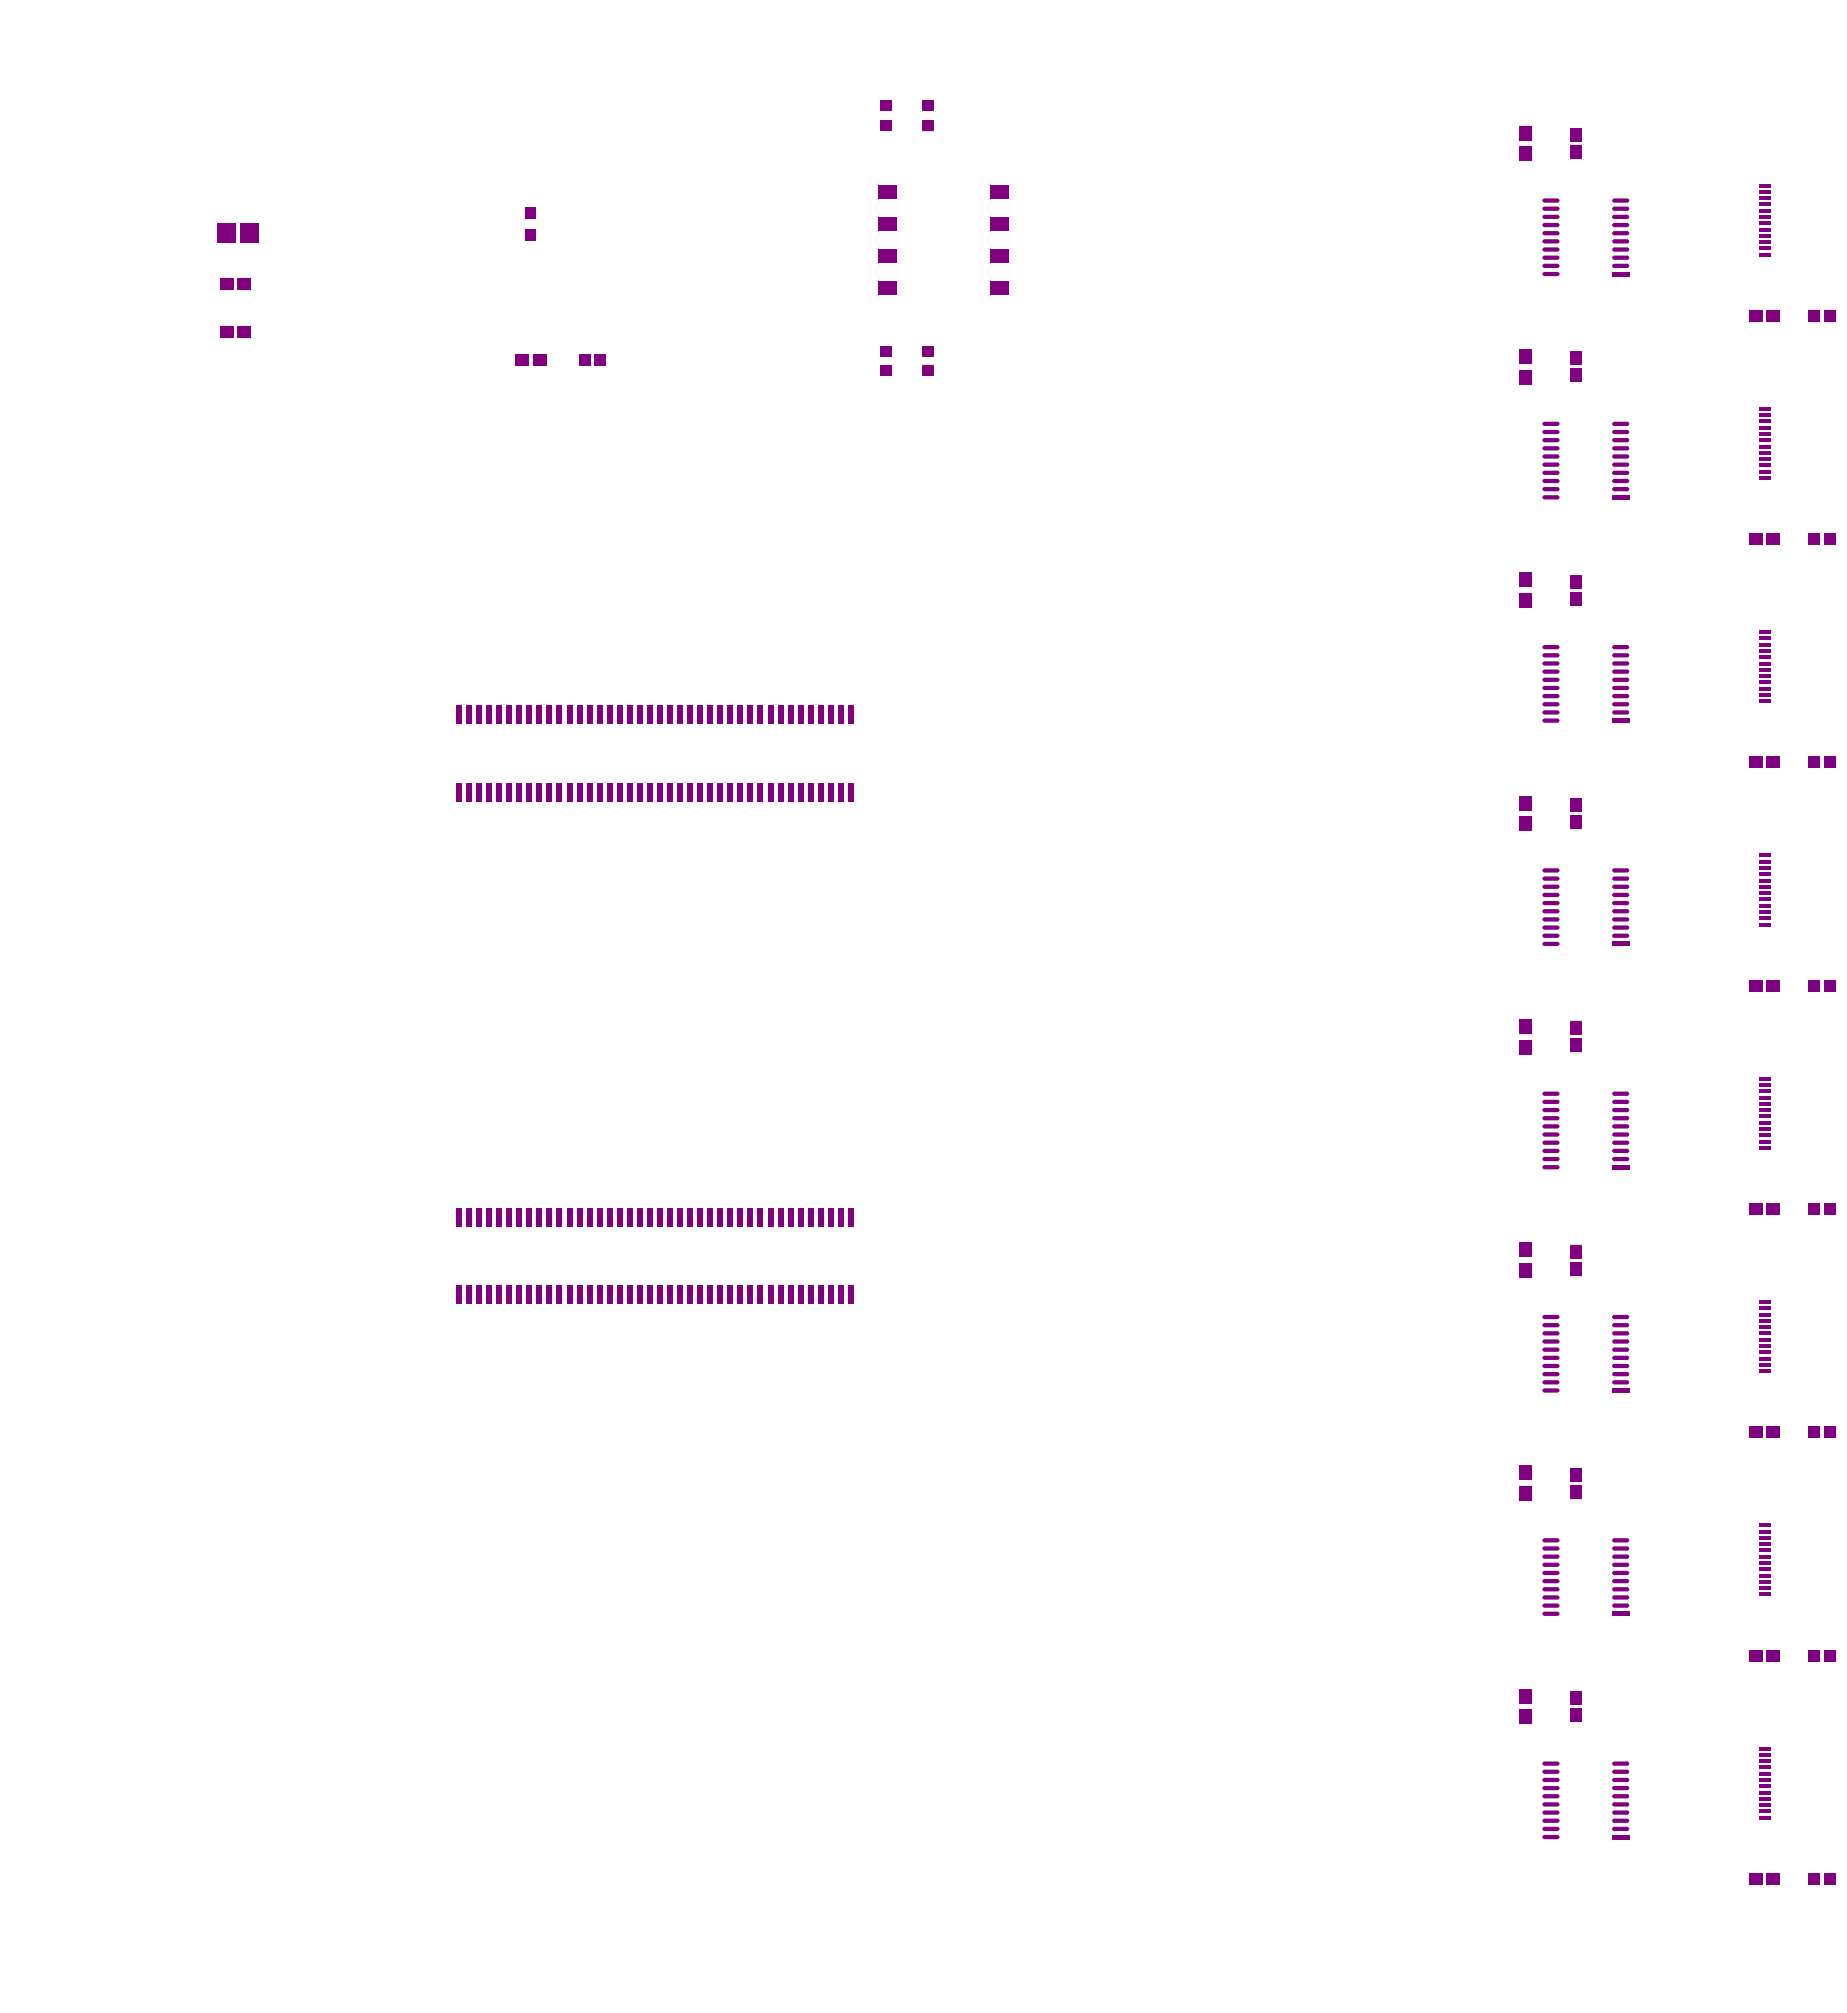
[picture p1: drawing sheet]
<svg xmlns="http://www.w3.org/2000/svg" width="489mm" height="533mm" viewBox="0 0 489 533" stroke-linecap="round" stroke-linejoin="round" font-family="sans-serif">
<g fill="#800080">
<path d="M483.2 82.2h3v3h-3z" fill-rule="evenodd"/>
<path d="M483.2 141.3h3v3.1h-3z" fill-rule="evenodd"/>
<path d="M483.2 200.5h3v3h-3z" fill-rule="evenodd"/>
<path d="M483.2 259.7h3v3h-3z" fill-rule="evenodd"/>
<path d="M466.2 67h3v1h-3z" fill-rule="evenodd"/>
<path d="M466.2 48.7h3v1h-3z" fill-rule="evenodd"/>
<path d="M466.2 107.8h3v1h-3z" fill-rule="evenodd"/>
<path d="M463.4 82.2h3.6v3h-3.6z" fill-rule="evenodd"/>
<path d="M466.2 126.1h3v1h-3z" fill-rule="evenodd"/>
<path d="M463.4 141.3h3.6v3.1h-3.6z" fill-rule="evenodd"/>
<path d="M466.2 185.3h3v1h-3z" fill-rule="evenodd"/>
<path d="M466.2 167h3v1h-3z" fill-rule="evenodd"/>
<path d="M463.4 200.5h3.6v3h-3.6z" fill-rule="evenodd"/>
<path d="M466.2 244.5h3v1h-3z" fill-rule="evenodd"/>
<path d="M466.2 226.2h3v1h-3z" fill-rule="evenodd"/>
<path d="M463.4 259.7h3.6v3h-3.6z" fill-rule="evenodd"/>
<path d="M483.2 318.8h3v3.1h-3z" fill-rule="evenodd"/>
<path d="M483.2 378h3v3h-3z" fill-rule="evenodd"/>
<path d="M466.2 344.5h3v1h-3z" fill-rule="evenodd"/>
<path d="M483.2 437.2h3v3h-3z" fill-rule="evenodd"/>
<path d="M483.2 496.3h3v3.1h-3z" fill-rule="evenodd"/>
<path d="M466.2 303.6h3v1h-3z" fill-rule="evenodd"/>
<path d="M466.2 285.3h3v1h-3z" fill-rule="evenodd"/>
<path d="M463.4 318.8h3.6v3.1h-3.6z" fill-rule="evenodd"/>
<path d="M466.2 362.8h3v1h-3z" fill-rule="evenodd"/>
<path d="M463.4 378h3.6v3h-3.6z" fill-rule="evenodd"/>
<path d="M466.2 403.7h3v1h-3z" fill-rule="evenodd"/>
<path d="M466.2 422h3v1h-3z" fill-rule="evenodd"/>
<path d="M466.2 462.8h3v1h-3z" fill-rule="evenodd"/>
<path d="M463.4 437.2h3.6v3h-3.6z" fill-rule="evenodd"/>
<path d="M466.2 481.1h3v1h-3z" fill-rule="evenodd"/>
<path d="M463.4 496.3h3.6v3.1h-3.6z" fill-rule="evenodd"/>
<path d="M427.1 53.1l.6-.5h3.3l.6 .5-.6 .6h-3.3z" fill-rule="evenodd"/>
<path d="M416.1 34h3v3.5h-3z" fill-rule="evenodd"/>
<path d="M427.1 70.4l.6-.5h3.3l.6 .5-.6 .6h-3.3z" fill-rule="evenodd"/>
<path d="M427.1 61.8l.6-.6h3.3l.6 .6-.6 .6h-3.3z" fill-rule="evenodd"/>
<path d="M427.1 129.6l.6-.6h3.3l.6 .6-.6 .6h-3.3z" fill-rule="evenodd"/>
<path d="M427.1 121l.6-.6h3.3l.6 .6-.6 .5h-3.3z" fill-rule="evenodd"/>
<path d="M416.1 93.2h3v3.5h-3z" fill-rule="evenodd"/>
<path d="M427.1 112.3l.6-.6h3.3l.6 .6-.6 .6h-3.3z" fill-rule="evenodd"/>
<path d="M402.4 33.4h3.3v3.8h-3.3z" fill-rule="evenodd"/>
<path d="M402.4 92.5h3.3v3.9h-3.3z" fill-rule="evenodd"/>
<path d="M427.1 180.1l.6-.5h3.3l.6 .5-.6 .6h-3.3z" fill-rule="evenodd"/>
<path d="M427.1 171.5l.6-.6h3.3l.6 .6-.6 .5h-3.3z" fill-rule="evenodd"/>
<path d="M427.1 188.8l.6-.6h3.3l.6 .6-.6 .6h-3.3z" fill-rule="evenodd"/>
<path d="M427.1 248l.6-.6h3.3l.6 .6-.6 .5h-3.3z" fill-rule="evenodd"/>
<path d="M427.1 239.3l.6-.6h3.3l.6 .6-.6 .6h-3.3z" fill-rule="evenodd"/>
<path d="M427.1 230.6l.6-.5h3.3l.6 .5-.6 .6h-3.3z" fill-rule="evenodd"/>
<path d="M402.4 151.7h3.3v3.8h-3.3z" fill-rule="evenodd"/>
<path d="M416.1 152.4h3v3.5h-3z" fill-rule="evenodd"/>
<path d="M416.1 211.5h3v3.5h-3z" fill-rule="evenodd"/>
<path d="M402.4 210.9h3.3v3.8h-3.3z" fill-rule="evenodd"/>
<path d="M402.4 270h3.3v3.9h-3.3z" fill-rule="evenodd"/>
<path d="M262.3 49.1h5v3.6h-5z" fill-rule="evenodd"/>
<path d="M262.3 57.5h5v3.7h-5z" fill-rule="evenodd"/>
<path d="M262.3 74.4h5v3.7h-5z" fill-rule="evenodd"/>
<path d="M262.3 66h5v3.7h-5z" fill-rule="evenodd"/>
<path d="M157.4 93.9h3v3.1h-3z" fill-rule="evenodd"/>
<path d="M63.8 59.1h4.8v5.2h-4.8z" fill-rule="evenodd"/>
<path d="M62.8 73.7h3.5v3h-3.5z" fill-rule="evenodd"/>
<path d="M136.7 93.8h3.5v3h-3.5z" fill-rule="evenodd"/>
<path d="M62.8 86.4h3.5v3h-3.5z" fill-rule="evenodd"/>
<path d="M166.1 187h1.5v4.8h-1.5z" fill-rule="evenodd"/>
<path d="M224.7 207.6h1.5v4.8h-1.5z" fill-rule="evenodd"/>
<path d="M222 207.6h1.5v4.8h-1.5z" fill-rule="evenodd"/>
<path d="M192.7 187h1.5v4.8h-1.5z" fill-rule="evenodd"/>
<path d="M136.8 207.6h1.5v4.8h-1.5z" fill-rule="evenodd"/>
<path d="M120.8 207.6h1.6v4.8h-1.6z" fill-rule="evenodd"/>
<path d="M427.1 307.1l.6-.5h3.3l.6 .5-.6 .6h-3.3z" fill-rule="evenodd"/>
<path d="M427.1 298.5l.6-.6h3.3l.6 .6-.6 .5h-3.3z" fill-rule="evenodd"/>
<path d="M427.1 349l.6-.6h3.3l.6 .6-.6 .6h-3.3z" fill-rule="evenodd"/>
<path d="M427.1 289.8l.6-.6h3.3l.6 .6-.6 .6h-3.3z" fill-rule="evenodd"/>
<path d="M427.1 366.3l.6-.6h3.3l.6 .6-.6 .6h-3.3z" fill-rule="evenodd"/>
<path d="M427.1 408.2l.6-.6h3.3l.6 .6-.6 .5h-3.3z" fill-rule="evenodd"/>
<path d="M427.1 357.6l.6-.5h3.3l.6 .5-.6 .6h-3.3z" fill-rule="evenodd"/>
<path d="M416.1 270.7h3v3.5h-3z" fill-rule="evenodd"/>
<path d="M402.4 329.2h3.3v3.9h-3.3z" fill-rule="evenodd"/>
<path d="M416.1 329.9h3v3.5h-3z" fill-rule="evenodd"/>
<path d="M402.4 388.4h3.3v3.8h-3.3z" fill-rule="evenodd"/>
<path d="M416.1 389h3v3.6h-3z" fill-rule="evenodd"/>
<path d="M427.1 425.5l.6-.6h3.3l.6 .6-.6 .5h-3.3z" fill-rule="evenodd"/>
<path d="M427.1 416.8l.6-.6h3.3l.6 .6-.6 .6h-3.3z" fill-rule="evenodd"/>
<path d="M427.1 484.6l.6-.5h3.3l.6 .5-.6 .6h-3.3z" fill-rule="evenodd"/>
<path d="M427.1 476l.6-.6h3.3l.6 .6-.6 .5h-3.3z" fill-rule="evenodd"/>
<path d="M416.1 448.2h3v3.5h-3z" fill-rule="evenodd"/>
<path d="M402.4 447.5h3.3v3.9h-3.3z" fill-rule="evenodd"/>
<path d="M427.1 467.3l.6-.5h3.3l.6 .5-.6 .6h-3.3z" fill-rule="evenodd"/>
<path d="M224.7 340.7h1.5v4.8h-1.5z" fill-rule="evenodd"/>
<path d="M192.7 340.7h1.5v4.8h-1.5z" fill-rule="evenodd"/>
<path d="M166.1 340.7h1.5v4.8h-1.5z" fill-rule="evenodd"/>
<path d="M222 340.7h1.5v4.8h-1.5z" fill-rule="evenodd"/>
<path d="M136.8 340.7h1.5v4.8h-1.5z" fill-rule="evenodd"/>
<path d="M136.8 320.2h1.5v4.7h-1.5z" fill-rule="evenodd"/>
<path d="M120.8 320.2h1.6v4.7h-1.6z" fill-rule="evenodd"/>
<path d="M466.2 477.8h3v1h-3z" fill-rule="evenodd"/>
<path d="M466.2 469.5h3v1h-3z" fill-rule="evenodd"/>
<path d="M466.2 474.5h3v1h-3z" fill-rule="evenodd"/>
<path d="M466.2 466.2h3v1h-3z" fill-rule="evenodd"/>
<path d="M466.2 472.8h3v1h-3z" fill-rule="evenodd"/>
<path d="M466.2 479.5h3v1h-3z" fill-rule="evenodd"/>
<path d="M466.2 471.2h3v1h-3z" fill-rule="evenodd"/>
<path d="M466.2 464.5h3v1h-3z" fill-rule="evenodd"/>
<path d="M466.2 476.2h3v1h-3z" fill-rule="evenodd"/>
<path d="M466.2 467.8h3v1h-3z" fill-rule="evenodd"/>
<path d="M479.2 82.2h3v3h-3z" fill-rule="evenodd"/>
<path d="M402.4 38.9h3.3v3.8h-3.3z" fill-rule="evenodd"/>
<path d="M416.1 38.5h3v3.5h-3z" fill-rule="evenodd"/>
<path d="M427.1 59.6l.6-.5h3.3l.6 .5-.6 .6h-3.3z" fill-rule="evenodd"/>
<path d="M408.6 53.1l.6-.5h3.4l.5 .5-.5 .6h-3.4z" fill-rule="evenodd"/>
<path d="M408.6 55.3l.6-.6h3.4l.5 .6-.5 .6h-3.4z" fill-rule="evenodd"/>
<path d="M408.6 57.5l.6-.6h3.4l.5 .6-.5 .5h-3.4z" fill-rule="evenodd"/>
<path d="M408.6 59.6l.6-.5h3.4l.5 .5-.5 .6h-3.4z" fill-rule="evenodd"/>
<path d="M408.6 61.8l.6-.6h3.4l.5 .6-.5 .6h-3.4z" fill-rule="evenodd"/>
<path d="M408.6 64l.6-.6h3.4l.5 .6-.5 .5h-3.4z" fill-rule="evenodd"/>
<path d="M408.6 66.1l.6-.5h3.4l.5 .5-.5 .6h-3.4z" fill-rule="evenodd"/>
<path d="M408.6 68.3l.6-.6h3.4l.5 .6-.5 .6h-3.4z" fill-rule="evenodd"/>
<path d="M408.6 70.4l.6-.5h3.4l.5 .5-.5 .6h-3.4z" fill-rule="evenodd"/>
<path d="M408.6 72.6l.6-.6h3.4l.5 .6-.5 .6h-3.4z" fill-rule="evenodd"/>
<path d="M427.1 68.3l.6-.6h3.3l.6 .6-.6 .6h-3.3z" fill-rule="evenodd"/>
<path d="M427.1 55.3l.6-.6h3.3l.6 .6-.6 .6h-3.3z" fill-rule="evenodd"/>
<path d="M427.1 72h4.5v1.2h-4.5z" fill-rule="evenodd"/>
<path d="M427.1 64l.6-.6h3.3l.6 .6-.6 .5h-3.3z" fill-rule="evenodd"/>
<path d="M427.1 57.5l.6-.6h3.3l.6 .6-.6 .5h-3.3z" fill-rule="evenodd"/>
<path d="M427.1 66.1l.6-.5h3.3l.6 .5-.6 .6h-3.3z" fill-rule="evenodd"/>
<path d="M467.9 82.2h3.6v3h-3.6z" fill-rule="evenodd"/>
<path d="M402.4 98h3.3v3.9h-3.3z" fill-rule="evenodd"/>
<path d="M416.1 97.7h3v3.5h-3z" fill-rule="evenodd"/>
<path d="M427.1 118.8l.6-.6h3.3l.6 .6-.6 .6h-3.3z" fill-rule="evenodd"/>
<path d="M408.6 112.3l.6-.6h3.4l.5 .6-.5 .6h-3.4z" fill-rule="evenodd"/>
<path d="M408.6 114.5l.6-.6h3.4l.5 .6-.5 .5h-3.4z" fill-rule="evenodd"/>
<path d="M408.6 116.6l.6-.5h3.4l.5 .5-.5 .6h-3.4z" fill-rule="evenodd"/>
<path d="M408.6 118.8l.6-.6h3.4l.5 .6-.5 .6h-3.4z" fill-rule="evenodd"/>
<path d="M408.6 121l.6-.6h3.4l.5 .6-.5 .5h-3.4z" fill-rule="evenodd"/>
<path d="M408.6 123.1l.6-.5h3.4l.5 .5-.5 .6h-3.4z" fill-rule="evenodd"/>
<path d="M408.6 125.3l.6-.6h3.4l.5 .6-.5 .6h-3.4z" fill-rule="evenodd"/>
<path d="M408.6 127.5l.6-.6h3.4l.5 .6-.5 .5h-3.4z" fill-rule="evenodd"/>
<path d="M408.6 129.6l.6-.6h3.4l.5 .6-.5 .6h-3.4z" fill-rule="evenodd"/>
<path d="M408.6 131.8l.6-.6h3.4l.5 .6-.5 .5h-3.4z" fill-rule="evenodd"/>
<path d="M427.1 123.1l.6-.5h3.3l.6 .5-.6 .6h-3.3z" fill-rule="evenodd"/>
<path d="M427.1 114.5l.6-.6h3.3l.6 .6-.6 .5h-3.3z" fill-rule="evenodd"/>
<path d="M427.1 127.5l.6-.6h3.3l.6 .6-.6 .5h-3.3z" fill-rule="evenodd"/>
<path d="M427.1 131.2h4.5v1.1h-4.5z" fill-rule="evenodd"/>
<path d="M427.1 116.6l.6-.5h3.3l.6 .5-.6 .6h-3.3z" fill-rule="evenodd"/>
<path d="M427.1 125.3l.6-.6h3.3l.6 .6-.6 .6h-3.3z" fill-rule="evenodd"/>
<path d="M479.2 141.3h3v3.1h-3z" fill-rule="evenodd"/>
<path d="M467.9 141.3h3.6v3.1h-3.6z" fill-rule="evenodd"/>
<path d="M402.4 157.2h3.3v3.9h-3.3z" fill-rule="evenodd"/>
<path d="M416.1 156.9h3v3.5h-3z" fill-rule="evenodd"/>
<path d="M427.1 178l.6-.6h3.3l.6 .6-.6 .5h-3.3z" fill-rule="evenodd"/>
<path d="M408.6 171.5l.6-.6h3.4l.5 .6-.5 .5h-3.4z" fill-rule="evenodd"/>
<path d="M408.6 173.6l.6-.5h3.4l.5 .5-.5 .6h-3.4z" fill-rule="evenodd"/>
<path d="M408.6 175.8l.6-.6h3.4l.5 .6-.5 .6h-3.4z" fill-rule="evenodd"/>
<path d="M408.6 178l.6-.6h3.4l.5 .6-.5 .5h-3.4z" fill-rule="evenodd"/>
<path d="M408.6 180.1l.6-.5h3.4l.5 .5-.5 .6h-3.4z" fill-rule="evenodd"/>
<path d="M408.6 182.3l.6-.6h3.4l.5 .6-.5 .6h-3.4z" fill-rule="evenodd"/>
<path d="M408.6 184.5l.6-.6h3.4l.5 .6-.5 .5h-3.4z" fill-rule="evenodd"/>
<path d="M408.6 186.6l.6-.5h3.4l.5 .5-.5 .6h-3.4z" fill-rule="evenodd"/>
<path d="M408.6 188.8l.6-.6h3.4l.5 .6-.5 .6h-3.4z" fill-rule="evenodd"/>
<path d="M408.6 190.9l.6-.5h3.4l.5 .5-.5 .6h-3.4z" fill-rule="evenodd"/>
<path d="M427.1 182.3l.6-.6h3.3l.6 .6-.6 .6h-3.3z" fill-rule="evenodd"/>
<path d="M427.1 186.6l.6-.5h3.3l.6 .5-.6 .6h-3.3z" fill-rule="evenodd"/>
<path d="M427.1 190.4h4.5v1.1h-4.5z" fill-rule="evenodd"/>
<path d="M427.1 173.6l.6-.5h3.3l.6 .5-.6 .6h-3.3z" fill-rule="evenodd"/>
<path d="M427.1 184.5l.6-.6h3.3l.6 .6-.6 .5h-3.3z" fill-rule="evenodd"/>
<path d="M427.1 175.8l.6-.6h3.3l.6 .6-.6 .6h-3.3z" fill-rule="evenodd"/>
<path d="M479.2 200.5h3v3h-3z" fill-rule="evenodd"/>
<path d="M467.9 200.5h3.6v3h-3.6z" fill-rule="evenodd"/>
<path d="M402.4 216.4h3.3v3.8h-3.3z" fill-rule="evenodd"/>
<path d="M416.1 216h3v3.6h-3z" fill-rule="evenodd"/>
<path d="M427.1 237.1l.6-.5h3.3l.6 .5-.6 .6h-3.3z" fill-rule="evenodd"/>
<path d="M408.6 230.6l.6-.5h3.4l.5 .5-.5 .6h-3.4z" fill-rule="evenodd"/>
<path d="M408.6 232.8l.6-.6h3.4l.5 .6-.5 .6h-3.4z" fill-rule="evenodd"/>
<path d="M408.6 235l.6-.6h3.4l.5 .6-.5 .5h-3.4z" fill-rule="evenodd"/>
<path d="M408.6 237.1l.6-.5h3.4l.5 .5-.5 .6h-3.4z" fill-rule="evenodd"/>
<path d="M408.6 239.3l.6-.6h3.4l.5 .6-.5 .6h-3.4z" fill-rule="evenodd"/>
<path d="M408.6 241.5l.6-.6h3.4l.5 .6-.5 .5h-3.4z" fill-rule="evenodd"/>
<path d="M408.6 243.6l.6-.5h3.4l.5 .5-.5 .6h-3.4z" fill-rule="evenodd"/>
<path d="M408.6 245.8l.6-.6h3.4l.5 .6-.5 .6h-3.4z" fill-rule="evenodd"/>
<path d="M408.6 248l.6-.6h3.4l.5 .6-.5 .5h-3.4z" fill-rule="evenodd"/>
<path d="M408.6 250.1l.6-.6h3.4l.5 .6-.5 .6h-3.4z" fill-rule="evenodd"/>
<path d="M427.1 249.5h4.5v1.2h-4.5z" fill-rule="evenodd"/>
<path d="M427.1 232.8l.6-.6h3.3l.6 .6-.6 .6h-3.3z" fill-rule="evenodd"/>
<path d="M427.1 241.5l.6-.6h3.3l.6 .6-.6 .5h-3.3z" fill-rule="evenodd"/>
<path d="M427.1 245.8l.6-.6h3.3l.6 .6-.6 .6h-3.3z" fill-rule="evenodd"/>
<path d="M427.1 235l.6-.6h3.3l.6 .6-.6 .5h-3.3z" fill-rule="evenodd"/>
<path d="M427.1 243.6l.6-.5h3.3l.6 .5-.6 .6h-3.3z" fill-rule="evenodd"/>
<path d="M467.9 259.7h3.6v3h-3.6z" fill-rule="evenodd"/>
<path d="M479.2 259.7h3v3h-3z" fill-rule="evenodd"/>
<path d="M402.4 275.5h3.3v3.9h-3.3z" fill-rule="evenodd"/>
<path d="M416.1 275.2h3v3.5h-3z" fill-rule="evenodd"/>
<path d="M427.1 296.3l.6-.6h3.3l.6 .6-.6 .6h-3.3z" fill-rule="evenodd"/>
<path d="M408.6 289.8l.6-.6h3.4l.5 .6-.5 .6h-3.4z" fill-rule="evenodd"/>
<path d="M408.6 292l.6-.6h3.4l.5 .6-.5 .5h-3.4z" fill-rule="evenodd"/>
<path d="M408.6 294.1l.6-.5h3.4l.5 .5-.5 .6h-3.4z" fill-rule="evenodd"/>
<path d="M408.6 296.3l.6-.6h3.4l.5 .6-.5 .6h-3.4z" fill-rule="evenodd"/>
<path d="M408.6 298.5l.6-.6h3.4l.5 .6-.5 .5h-3.4z" fill-rule="evenodd"/>
<path d="M408.6 300.6l.6-.5h3.4l.5 .5-.5 .6h-3.4z" fill-rule="evenodd"/>
<path d="M408.6 302.8l.6-.6h3.4l.5 .6-.5 .6h-3.4z" fill-rule="evenodd"/>
<path d="M408.6 305l.6-.6h3.4l.5 .6-.5 .5h-3.4z" fill-rule="evenodd"/>
<path d="M408.6 307.1l.6-.5h3.4l.5 .5-.5 .6h-3.4z" fill-rule="evenodd"/>
<path d="M408.6 309.3l.6-.6h3.4l.5 .6-.5 .5h-3.4z" fill-rule="evenodd"/>
<path d="M427.1 305l.6-.6h3.3l.6 .6-.6 .5h-3.3z" fill-rule="evenodd"/>
<path d="M427.1 292l.6-.6h3.3l.6 .6-.6 .5h-3.3z" fill-rule="evenodd"/>
<path d="M427.1 300.6l.6-.5h3.3l.6 .5-.6 .6h-3.3z" fill-rule="evenodd"/>
<path d="M427.1 308.7h4.5v1.1h-4.5z" fill-rule="evenodd"/>
<path d="M427.1 302.8l.6-.6h3.3l.6 .6-.6 .6h-3.3z" fill-rule="evenodd"/>
<path d="M427.1 294.1l.6-.5h3.3l.6 .5-.6 .6h-3.3z" fill-rule="evenodd"/>
<path d="M479.2 318.8h3v3.1h-3z" fill-rule="evenodd"/>
<path d="M467.9 318.8h3.6v3.1h-3.6z" fill-rule="evenodd"/>
<path d="M402.4 334.7h3.3v3.9h-3.3z" fill-rule="evenodd"/>
<path d="M416.1 334.4h3v3.5h-3z" fill-rule="evenodd"/>
<path d="M427.1 355.5l.6-.6h3.3l.6 .6-.6 .5h-3.3z" fill-rule="evenodd"/>
<path d="M408.6 349l.6-.6h3.4l.5 .6-.5 .6h-3.4z" fill-rule="evenodd"/>
<path d="M408.6 351.1l.6-.5h3.4l.5 .5-.5 .6h-3.4z" fill-rule="evenodd"/>
<path d="M408.6 353.3l.6-.6h3.4l.5 .6-.5 .6h-3.4z" fill-rule="evenodd"/>
<path d="M408.6 355.5l.6-.6h3.4l.5 .6-.5 .5h-3.4z" fill-rule="evenodd"/>
<path d="M408.6 357.6l.6-.5h3.4l.5 .5-.5 .6h-3.4z" fill-rule="evenodd"/>
<path d="M408.6 359.8l.6-.6h3.4l.5 .6-.5 .6h-3.4z" fill-rule="evenodd"/>
<path d="M408.6 362l.6-.6h3.4l.5 .6-.5 .5h-3.4z" fill-rule="evenodd"/>
<path d="M408.6 364.1l.6-.5h3.4l.5 .5-.5 .6h-3.4z" fill-rule="evenodd"/>
<path d="M408.6 366.3l.6-.6h3.4l.5 .6-.5 .6h-3.4z" fill-rule="evenodd"/>
<path d="M408.6 368.5l.6-.6h3.4l.5 .6-.5 .5h-3.4z" fill-rule="evenodd"/>
<path d="M427.1 359.8l.6-.6h3.3l.6 .6-.6 .6h-3.3z" fill-rule="evenodd"/>
<path d="M427.1 367.9h4.5v1.1h-4.5z" fill-rule="evenodd"/>
<path d="M427.1 351.1l.6-.5h3.3l.6 .5-.6 .6h-3.3z" fill-rule="evenodd"/>
<path d="M427.1 364.1l.6-.5h3.3l.6 .5-.6 .6h-3.3z" fill-rule="evenodd"/>
<path d="M427.1 353.3l.6-.6h3.3l.6 .6-.6 .6h-3.3z" fill-rule="evenodd"/>
<path d="M427.1 362l.6-.6h3.3l.6 .6-.6 .5h-3.3z" fill-rule="evenodd"/>
<path d="M479.2 378h3v3h-3z" fill-rule="evenodd"/>
<path d="M467.9 378h3.6v3h-3.6z" fill-rule="evenodd"/>
<path d="M402.4 393.9h3.3v3.8h-3.3z" fill-rule="evenodd"/>
<path d="M416.1 393.5h3v3.6h-3z" fill-rule="evenodd"/>
<path d="M427.1 414.6l.6-.5h3.3l.6 .5-.6 .6h-3.3z" fill-rule="evenodd"/>
<path d="M408.6 408.2l.6-.6h3.4l.5 .6-.5 .5h-3.4z" fill-rule="evenodd"/>
<path d="M408.6 410.3l.6-.6h3.4l.5 .6-.5 .6h-3.4z" fill-rule="evenodd"/>
<path d="M408.6 412.5l.6-.6h3.4l.5 .6-.5 .5h-3.4z" fill-rule="evenodd"/>
<path d="M408.6 414.6l.6-.5h3.4l.5 .5-.5 .6h-3.4z" fill-rule="evenodd"/>
<path d="M408.6 416.8l.6-.6h3.4l.5 .6-.5 .6h-3.4z" fill-rule="evenodd"/>
<path d="M408.6 419l.6-.6h3.4l.5 .6-.5 .5h-3.4z" fill-rule="evenodd"/>
<path d="M408.6 421.1l.6-.5h3.4l.5 .5-.5 .6h-3.4z" fill-rule="evenodd"/>
<path d="M408.6 423.3l.6-.6h3.4l.5 .6-.5 .6h-3.4z" fill-rule="evenodd"/>
<path d="M408.6 425.5l.6-.6h3.4l.5 .6-.5 .5h-3.4z" fill-rule="evenodd"/>
<path d="M408.6 427.6l.6-.5h3.4l.5 .5-.5 .6h-3.4z" fill-rule="evenodd"/>
<path d="M427.1 427.1h4.5v1.1h-4.5z" fill-rule="evenodd"/>
<path d="M427.1 423.3l.6-.6h3.3l.6 .6-.6 .6h-3.3z" fill-rule="evenodd"/>
<path d="M427.1 419l.6-.6h3.3l.6 .6-.6 .5h-3.3z" fill-rule="evenodd"/>
<path d="M427.1 410.3l.6-.6h3.3l.6 .6-.6 .6h-3.3z" fill-rule="evenodd"/>
<path d="M427.1 412.5l.6-.6h3.3l.6 .6-.6 .5h-3.3z" fill-rule="evenodd"/>
<path d="M427.1 421.1l.6-.5h3.3l.6 .5-.6 .6h-3.3z" fill-rule="evenodd"/>
<path d="M479.2 437.2h3v3h-3z" fill-rule="evenodd"/>
<path d="M467.9 437.2h3.6v3h-3.6z" fill-rule="evenodd"/>
<path d="M408.6 486.8l.6-.6h3.4l.5 .6-.5 .6h-3.4z" fill-rule="evenodd"/>
<path d="M408.6 478.1l.6-.5h3.4l.5 .5-.5 .6h-3.4z" fill-rule="evenodd"/>
<path d="M408.6 467.3l.6-.5h3.4l.5 .5-.5 .6h-3.4z" fill-rule="evenodd"/>
<path d="M408.6 480.3l.6-.6h3.4l.5 .6-.5 .6h-3.4z" fill-rule="evenodd"/>
<path d="M408.6 482.5l.6-.6h3.4l.5 .6-.5 .5h-3.4z" fill-rule="evenodd"/>
<path d="M408.6 469.5l.6-.6h3.4l.5 .6-.5 .5h-3.4z" fill-rule="evenodd"/>
<path d="M408.6 476l.6-.6h3.4l.5 .6-.5 .5h-3.4z" fill-rule="evenodd"/>
<path d="M408.6 484.6l.6-.5h3.4l.5 .5-.5 .6h-3.4z" fill-rule="evenodd"/>
<path d="M427.1 480.3l.6-.6h3.3l.6 .6-.6 .6h-3.3z" fill-rule="evenodd"/>
<path d="M427.1 471.6l.6-.5h3.3l.6 .5-.6 .6h-3.3z" fill-rule="evenodd"/>
<path d="M427.1 473.8l.6-.6h3.3l.6 .6-.6 .6h-3.3z" fill-rule="evenodd"/>
<path d="M408.6 471.6l.6-.5h3.4l.5 .5-.5 .6h-3.4z" fill-rule="evenodd"/>
<path d="M408.6 473.8l.6-.6h3.4l.5 .6-.5 .6h-3.4z" fill-rule="evenodd"/>
<path d="M427.1 482.5l.6-.6h3.3l.6 .6-.6 .5h-3.3z" fill-rule="evenodd"/>
<path d="M427.1 478.1l.6-.5h3.3l.6 .5-.6 .6h-3.3z" fill-rule="evenodd"/>
<path d="M427.1 469.5l.6-.6h3.3l.6 .6-.6 .5h-3.3z" fill-rule="evenodd"/>
<path d="M427.1 486.2h4.5v1.2h-4.5z" fill-rule="evenodd"/>
<path d="M479.2 496.3h3v3.1h-3z" fill-rule="evenodd"/>
<path d="M467.9 496.3h3.6v3.1h-3.6z" fill-rule="evenodd"/>
<path d="M402.4 453h3.3v3.9h-3.3z" fill-rule="evenodd"/>
<path d="M416.1 452.7h3v3.5h-3z" fill-rule="evenodd"/>
<path d="M466.2 112.8h3v1h-3z" fill-rule="evenodd"/>
<path d="M466.2 53.7h3v1h-3z" fill-rule="evenodd"/>
<path d="M466.2 62h3v1h-3z" fill-rule="evenodd"/>
<path d="M466.2 121.2h3v.9h-3z" fill-rule="evenodd"/>
<path d="M466.2 180.3h3v1h-3z" fill-rule="evenodd"/>
<path d="M466.2 231.2h3v1h-3z" fill-rule="evenodd"/>
<path d="M466.2 172h3v1h-3z" fill-rule="evenodd"/>
<path d="M244.3 26.6h3v2.9h-3z" fill-rule="evenodd"/>
<path d="M244.3 96.9h3v2.8h-3z" fill-rule="evenodd"/>
<path d="M233.3 96.8h3v2.8h-3z" fill-rule="evenodd"/>
<path d="M233.3 26.5h3v2.9h-3z" fill-rule="evenodd"/>
<path d="M136.8 187h1.5v4.8h-1.5z" fill-rule="evenodd"/>
<path d="M134.1 187h1.6v4.8h-1.6z" fill-rule="evenodd"/>
<path d="M131.5 187h1.5v4.8h-1.5z" fill-rule="evenodd"/>
<path d="M466.2 349.5h3v1h-3z" fill-rule="evenodd"/>
<path d="M466.2 298.7h3v1h-3z" fill-rule="evenodd"/>
<path d="M466.2 417h3v1h-3z" fill-rule="evenodd"/>
<path d="M466.2 408.7h3v1h-3z" fill-rule="evenodd"/>
<path d="M466.2 239.5h3v1h-3z" fill-rule="evenodd"/>
<path d="M466.2 290.3h3v1h-3z" fill-rule="evenodd"/>
<path d="M466.2 357.8h3v1h-3z" fill-rule="evenodd"/>
<path d="M126.2 340.7h1.5v4.8h-1.5z" fill-rule="evenodd"/>
<path d="M123.5 340.7h1.5v4.8h-1.5z" fill-rule="evenodd"/>
<path d="M120.8 340.7h1.6v4.8h-1.6z" fill-rule="evenodd"/>
<path d="M139.5 340.7h1.5v4.8h-1.5z" fill-rule="evenodd"/>
<path d="M150.1 340.7h1.5v4.8h-1.5z" fill-rule="evenodd"/>
<path d="M144.8 340.7h1.5v4.8h-1.5z" fill-rule="evenodd"/>
<path d="M142.1 340.7h1.6v4.8h-1.6z" fill-rule="evenodd"/>
<path d="M232.7 74.4h5v3.7h-5z" fill-rule="evenodd"/>
<path d="M232.7 66h5v3.7h-5z" fill-rule="evenodd"/>
<path d="M232.7 57.5h5v3.7h-5z" fill-rule="evenodd"/>
<path d="M232.7 49.1h5v3.6h-5z" fill-rule="evenodd"/>
<path d="M163.4 207.6h1.6v4.8h-1.6z" fill-rule="evenodd"/>
<path d="M244.3 91.7h3v2.9h-3z" fill-rule="evenodd"/>
<path d="M168.8 207.6h1.5v4.8h-1.5z" fill-rule="evenodd"/>
<path d="M244.3 31.8h3v2.8h-3z" fill-rule="evenodd"/>
<path d="M171.4 207.6h1.5v4.8h-1.5z" fill-rule="evenodd"/>
<path d="M233.3 31.7h3v2.9h-3z" fill-rule="evenodd"/>
<path d="M160.8 207.6h1.5v4.8h-1.5z" fill-rule="evenodd"/>
<path d="M233.3 91.6h3v2.9h-3z" fill-rule="evenodd"/>
<path d="M58.3 73.7h3.5v3h-3.5z" fill-rule="evenodd"/>
<path d="M57.6 59.1h4.8v5.2h-4.8z" fill-rule="evenodd"/>
<path d="M58.3 86.4h3.5v3h-3.5z" fill-rule="evenodd"/>
<path d="M126.2 187h1.5v4.8h-1.5z" fill-rule="evenodd"/>
<path d="M123.5 187h1.5v4.8h-1.5z" fill-rule="evenodd"/>
<path d="M120.8 187h1.6v4.8h-1.6z" fill-rule="evenodd"/>
<path d="M153.4 93.9h3v3.1h-3z" fill-rule="evenodd"/>
<path d="M141.2 93.8h3.5v3h-3.5z" fill-rule="evenodd"/>
<path d="M466.2 124.5h3v1h-3z" fill-rule="evenodd"/>
<path d="M466.2 122.8h3v1h-3z" fill-rule="evenodd"/>
<path d="M466.2 119.5h3v1h-3z" fill-rule="evenodd"/>
<path d="M466.2 117.8h3v1h-3z" fill-rule="evenodd"/>
<path d="M466.2 116.2h3v1h-3z" fill-rule="evenodd"/>
<path d="M466.2 114.5h3v1h-3z" fill-rule="evenodd"/>
<path d="M466.2 111.2h3v1h-3z" fill-rule="evenodd"/>
<path d="M466.2 109.5h3v1h-3z" fill-rule="evenodd"/>
<path d="M466.2 242.8h3v1h-3z" fill-rule="evenodd"/>
<path d="M466.2 241.2h3v.9h-3z" fill-rule="evenodd"/>
<path d="M466.2 237.8h3v1h-3z" fill-rule="evenodd"/>
<path d="M466.2 236.2h3v1h-3z" fill-rule="evenodd"/>
<path d="M466.2 234.5h3v1h-3z" fill-rule="evenodd"/>
<path d="M466.2 232.8h3v1h-3z" fill-rule="evenodd"/>
<path d="M466.2 229.5h3v1h-3z" fill-rule="evenodd"/>
<path d="M466.2 227.8h3v1h-3z" fill-rule="evenodd"/>
<path d="M466.2 183.6h3v1h-3z" fill-rule="evenodd"/>
<path d="M466.2 182h3v1h-3z" fill-rule="evenodd"/>
<path d="M466.2 178.7h3v1h-3z" fill-rule="evenodd"/>
<path d="M466.2 177h3v1h-3z" fill-rule="evenodd"/>
<path d="M466.2 175.3h3v1h-3z" fill-rule="evenodd"/>
<path d="M466.2 173.7h3v1h-3z" fill-rule="evenodd"/>
<path d="M466.2 170.3h3v1h-3z" fill-rule="evenodd"/>
<path d="M466.2 168.7h3v1h-3z" fill-rule="evenodd"/>
<path d="M466.2 65.3h3v1h-3z" fill-rule="evenodd"/>
<path d="M466.2 63.6h3v1h-3z" fill-rule="evenodd"/>
<path d="M466.2 60.3h3v1h-3z" fill-rule="evenodd"/>
<path d="M466.2 58.7h3v1h-3z" fill-rule="evenodd"/>
<path d="M466.2 57h3v1h-3z" fill-rule="evenodd"/>
<path d="M466.2 55.3h3v1h-3z" fill-rule="evenodd"/>
<path d="M466.2 52h3v1h-3z" fill-rule="evenodd"/>
<path d="M466.2 50.3h3v1h-3z" fill-rule="evenodd"/>
<path d="M466.2 302h3v1h-3z" fill-rule="evenodd"/>
<path d="M466.2 300.3h3v1h-3z" fill-rule="evenodd"/>
<path d="M466.2 297h3v1h-3z" fill-rule="evenodd"/>
<path d="M466.2 295.3h3v1h-3z" fill-rule="evenodd"/>
<path d="M466.2 293.7h3v1h-3z" fill-rule="evenodd"/>
<path d="M466.2 292h3v1h-3z" fill-rule="evenodd"/>
<path d="M466.2 288.7h3v1h-3z" fill-rule="evenodd"/>
<path d="M466.2 287h3v1h-3z" fill-rule="evenodd"/>
<path d="M466.2 361.1h3v1h-3z" fill-rule="evenodd"/>
<path d="M466.2 359.5h3v1h-3z" fill-rule="evenodd"/>
<path d="M466.2 356.2h3v1h-3z" fill-rule="evenodd"/>
<path d="M466.2 354.5h3v1h-3z" fill-rule="evenodd"/>
<path d="M466.2 352.8h3v1h-3z" fill-rule="evenodd"/>
<path d="M466.2 351.2h3v1h-3z" fill-rule="evenodd"/>
<path d="M466.2 347.8h3v1h-3z" fill-rule="evenodd"/>
<path d="M466.2 346.2h3v1h-3z" fill-rule="evenodd"/>
<path d="M466.2 420.3h3v1h-3z" fill-rule="evenodd"/>
<path d="M466.2 418.7h3v1h-3z" fill-rule="evenodd"/>
<path d="M466.2 415.3h3v1h-3z" fill-rule="evenodd"/>
<path d="M466.2 413.7h3v1h-3z" fill-rule="evenodd"/>
<path d="M466.2 412h3v1h-3z" fill-rule="evenodd"/>
<path d="M466.2 410.3h3v1h-3z" fill-rule="evenodd"/>
<path d="M466.2 407h3v1h-3z" fill-rule="evenodd"/>
<path d="M466.2 405.3h3v1h-3z" fill-rule="evenodd"/>
<path d="M139.1 55h2.7v3h-2.7z" fill-rule="evenodd"/>
<path d="M139.1 60.7h2.7v3h-2.7z" fill-rule="evenodd"/>
<path d="M123.5 207.6h1.5v4.8h-1.5z" fill-rule="evenodd"/>
<path d="M126.2 207.6h1.5v4.8h-1.5z" fill-rule="evenodd"/>
<path d="M128.8 187h1.5v4.8h-1.5z" fill-rule="evenodd"/>
<path d="M128.8 207.6h1.5v4.8h-1.5z" fill-rule="evenodd"/>
<path d="M131.5 207.6h1.5v4.8h-1.5z" fill-rule="evenodd"/>
<path d="M134.1 207.6h1.6v4.8h-1.6z" fill-rule="evenodd"/>
<path d="M139.5 187h1.5v4.8h-1.5z" fill-rule="evenodd"/>
<path d="M139.5 207.6h1.5v4.8h-1.5z" fill-rule="evenodd"/>
<path d="M142.1 187h1.6v4.8h-1.6z" fill-rule="evenodd"/>
<path d="M142.1 207.6h1.6v4.8h-1.6z" fill-rule="evenodd"/>
<path d="M144.8 187h1.5v4.8h-1.5z" fill-rule="evenodd"/>
<path d="M144.8 207.6h1.5v4.8h-1.5z" fill-rule="evenodd"/>
<path d="M147.5 187h1.5v4.8h-1.5z" fill-rule="evenodd"/>
<path d="M147.5 207.6h1.5v4.8h-1.5z" fill-rule="evenodd"/>
<path d="M150.1 187h1.5v4.8h-1.5z" fill-rule="evenodd"/>
<path d="M150.1 207.6h1.5v4.8h-1.5z" fill-rule="evenodd"/>
<path d="M152.8 187h1.5v4.8h-1.5z" fill-rule="evenodd"/>
<path d="M152.8 207.6h1.5v4.8h-1.5z" fill-rule="evenodd"/>
<path d="M155.4 187h1.6v4.8h-1.6z" fill-rule="evenodd"/>
<path d="M155.4 207.6h1.6v4.8h-1.6z" fill-rule="evenodd"/>
<path d="M158.1 187h1.5v4.8h-1.5z" fill-rule="evenodd"/>
<path d="M158.1 207.6h1.5v4.8h-1.5z" fill-rule="evenodd"/>
<path d="M160.8 187h1.5v4.8h-1.5z" fill-rule="evenodd"/>
<path d="M163.4 187h1.6v4.8h-1.6z" fill-rule="evenodd"/>
<path d="M166.1 207.6h1.5v4.8h-1.5z" fill-rule="evenodd"/>
<path d="M168.8 187h1.5v4.8h-1.5z" fill-rule="evenodd"/>
<path d="M171.4 187h1.5v4.8h-1.5z" fill-rule="evenodd"/>
<path d="M174.1 187h1.5v4.8h-1.5z" fill-rule="evenodd"/>
<path d="M174.1 207.6h1.5v4.8h-1.5z" fill-rule="evenodd"/>
<path d="M176.7 187h1.6v4.8h-1.6z" fill-rule="evenodd"/>
<path d="M176.7 207.6h1.6v4.8h-1.6z" fill-rule="evenodd"/>
<path d="M179.4 187h1.5v4.8h-1.5z" fill-rule="evenodd"/>
<path d="M179.4 207.6h1.5v4.8h-1.5z" fill-rule="evenodd"/>
<path d="M182.1 187h1.5v4.8h-1.5z" fill-rule="evenodd"/>
<path d="M182.1 207.6h1.5v4.8h-1.5z" fill-rule="evenodd"/>
<path d="M184.7 187h1.6v4.8h-1.6z" fill-rule="evenodd"/>
<path d="M184.7 207.6h1.6v4.8h-1.6z" fill-rule="evenodd"/>
<path d="M187.4 187h1.5v4.8h-1.5z" fill-rule="evenodd"/>
<path d="M187.4 207.6h1.5v4.8h-1.5z" fill-rule="evenodd"/>
<path d="M190.1 187h1.5v4.8h-1.5z" fill-rule="evenodd"/>
<path d="M190.1 207.6h1.5v4.8h-1.5z" fill-rule="evenodd"/>
<path d="M192.7 207.6h1.5v4.8h-1.5z" fill-rule="evenodd"/>
<path d="M195.4 187h1.5v4.8h-1.5z" fill-rule="evenodd"/>
<path d="M195.4 207.6h1.5v4.8h-1.5z" fill-rule="evenodd"/>
<path d="M198 187h1.6v4.8h-1.6z" fill-rule="evenodd"/>
<path d="M198 207.6h1.6v4.8h-1.6z" fill-rule="evenodd"/>
<path d="M200.7 187h1.5v4.8h-1.5z" fill-rule="evenodd"/>
<path d="M200.7 207.6h1.5v4.8h-1.5z" fill-rule="evenodd"/>
<path d="M203.4 187h1.5v4.8h-1.5z" fill-rule="evenodd"/>
<path d="M203.4 207.6h1.5v4.8h-1.5z" fill-rule="evenodd"/>
<path d="M206 187h1.6v4.8h-1.6z" fill-rule="evenodd"/>
<path d="M206 207.6h1.6v4.8h-1.6z" fill-rule="evenodd"/>
<path d="M208.7 187h1.5v4.8h-1.5z" fill-rule="evenodd"/>
<path d="M208.7 207.6h1.5v4.8h-1.5z" fill-rule="evenodd"/>
<path d="M211.4 187h1.5v4.8h-1.5z" fill-rule="evenodd"/>
<path d="M211.4 207.6h1.5v4.8h-1.5z" fill-rule="evenodd"/>
<path d="M214 187h1.5v4.8h-1.5z" fill-rule="evenodd"/>
<path d="M214 207.6h1.5v4.8h-1.5z" fill-rule="evenodd"/>
<path d="M216.7 187h1.5v4.8h-1.5z" fill-rule="evenodd"/>
<path d="M216.7 207.6h1.5v4.8h-1.5z" fill-rule="evenodd"/>
<path d="M219.3 187h1.6v4.8h-1.6z" fill-rule="evenodd"/>
<path d="M219.3 207.6h1.6v4.8h-1.6z" fill-rule="evenodd"/>
<path d="M222 187h1.5v4.8h-1.5z" fill-rule="evenodd"/>
<path d="M224.7 187h1.5v4.8h-1.5z" fill-rule="evenodd"/>
<path d="M123.5 320.2h1.5v4.7h-1.5z" fill-rule="evenodd"/>
<path d="M126.2 320.2h1.5v4.7h-1.5z" fill-rule="evenodd"/>
<path d="M128.8 320.2h1.5v4.7h-1.5z" fill-rule="evenodd"/>
<path d="M128.8 340.7h1.5v4.8h-1.5z" fill-rule="evenodd"/>
<path d="M131.5 320.2h1.5v4.7h-1.5z" fill-rule="evenodd"/>
<path d="M131.5 340.7h1.5v4.8h-1.5z" fill-rule="evenodd"/>
<path d="M134.1 320.2h1.6v4.7h-1.6z" fill-rule="evenodd"/>
<path d="M134.1 340.7h1.6v4.8h-1.6z" fill-rule="evenodd"/>
<path d="M139.5 320.2h1.5v4.7h-1.5z" fill-rule="evenodd"/>
<path d="M142.1 320.2h1.6v4.7h-1.6z" fill-rule="evenodd"/>
<path d="M144.8 320.2h1.5v4.7h-1.5z" fill-rule="evenodd"/>
<path d="M147.5 320.2h1.5v4.7h-1.5z" fill-rule="evenodd"/>
<path d="M147.5 340.7h1.5v4.8h-1.5z" fill-rule="evenodd"/>
<path d="M150.1 320.2h1.5v4.7h-1.5z" fill-rule="evenodd"/>
<path d="M152.8 320.2h1.5v4.7h-1.5z" fill-rule="evenodd"/>
<path d="M152.8 340.7h1.5v4.8h-1.5z" fill-rule="evenodd"/>
<path d="M155.4 320.2h1.6v4.7h-1.6z" fill-rule="evenodd"/>
<path d="M155.4 340.7h1.6v4.8h-1.6z" fill-rule="evenodd"/>
<path d="M158.1 320.2h1.5v4.7h-1.5z" fill-rule="evenodd"/>
<path d="M158.1 340.7h1.5v4.8h-1.5z" fill-rule="evenodd"/>
<path d="M160.8 320.2h1.5v4.7h-1.5z" fill-rule="evenodd"/>
<path d="M160.8 340.7h1.5v4.8h-1.5z" fill-rule="evenodd"/>
<path d="M163.4 320.2h1.6v4.7h-1.6z" fill-rule="evenodd"/>
<path d="M163.4 340.7h1.6v4.8h-1.6z" fill-rule="evenodd"/>
<path d="M166.1 320.2h1.5v4.7h-1.5z" fill-rule="evenodd"/>
<path d="M168.8 320.2h1.5v4.7h-1.5z" fill-rule="evenodd"/>
<path d="M168.8 340.7h1.5v4.8h-1.5z" fill-rule="evenodd"/>
<path d="M171.4 320.2h1.5v4.7h-1.5z" fill-rule="evenodd"/>
<path d="M171.4 340.7h1.5v4.8h-1.5z" fill-rule="evenodd"/>
<path d="M174.1 320.2h1.5v4.7h-1.5z" fill-rule="evenodd"/>
<path d="M174.1 340.7h1.5v4.8h-1.5z" fill-rule="evenodd"/>
<path d="M176.7 320.2h1.6v4.7h-1.6z" fill-rule="evenodd"/>
<path d="M176.7 340.7h1.6v4.8h-1.6z" fill-rule="evenodd"/>
<path d="M179.4 320.2h1.5v4.7h-1.5z" fill-rule="evenodd"/>
<path d="M179.4 340.7h1.5v4.8h-1.5z" fill-rule="evenodd"/>
<path d="M182.1 320.2h1.5v4.7h-1.5z" fill-rule="evenodd"/>
<path d="M182.1 340.7h1.5v4.8h-1.5z" fill-rule="evenodd"/>
<path d="M184.7 320.2h1.6v4.7h-1.6z" fill-rule="evenodd"/>
<path d="M184.7 340.7h1.6v4.8h-1.6z" fill-rule="evenodd"/>
<path d="M187.4 320.2h1.5v4.7h-1.5z" fill-rule="evenodd"/>
<path d="M187.4 340.7h1.5v4.8h-1.5z" fill-rule="evenodd"/>
<path d="M190.1 320.2h1.5v4.7h-1.5z" fill-rule="evenodd"/>
<path d="M190.1 340.7h1.5v4.8h-1.5z" fill-rule="evenodd"/>
<path d="M192.7 320.2h1.5v4.7h-1.5z" fill-rule="evenodd"/>
<path d="M195.4 320.2h1.5v4.7h-1.5z" fill-rule="evenodd"/>
<path d="M195.4 340.7h1.5v4.8h-1.5z" fill-rule="evenodd"/>
<path d="M198 320.2h1.6v4.7h-1.6z" fill-rule="evenodd"/>
<path d="M198 340.7h1.6v4.8h-1.6z" fill-rule="evenodd"/>
<path d="M200.7 320.2h1.5v4.7h-1.5z" fill-rule="evenodd"/>
<path d="M200.7 340.7h1.5v4.8h-1.5z" fill-rule="evenodd"/>
<path d="M203.4 320.2h1.5v4.7h-1.5z" fill-rule="evenodd"/>
<path d="M203.4 340.7h1.5v4.8h-1.5z" fill-rule="evenodd"/>
<path d="M206 320.2h1.6v4.7h-1.6z" fill-rule="evenodd"/>
<path d="M206 340.7h1.6v4.8h-1.6z" fill-rule="evenodd"/>
<path d="M208.7 320.2h1.5v4.7h-1.5z" fill-rule="evenodd"/>
<path d="M208.7 340.7h1.5v4.8h-1.5z" fill-rule="evenodd"/>
<path d="M211.4 320.2h1.5v4.7h-1.5z" fill-rule="evenodd"/>
<path d="M211.4 340.7h1.5v4.8h-1.5z" fill-rule="evenodd"/>
<path d="M214 320.2h1.5v4.7h-1.5z" fill-rule="evenodd"/>
<path d="M214 340.7h1.5v4.8h-1.5z" fill-rule="evenodd"/>
<path d="M216.7 320.2h1.5v4.7h-1.5z" fill-rule="evenodd"/>
<path d="M216.7 340.7h1.5v4.8h-1.5z" fill-rule="evenodd"/>
<path d="M219.3 320.2h1.6v4.7h-1.6z" fill-rule="evenodd"/>
<path d="M219.3 340.7h1.6v4.8h-1.6z" fill-rule="evenodd"/>
<path d="M222 320.2h1.5v4.7h-1.5z" fill-rule="evenodd"/>
<path d="M224.7 320.2h1.5v4.7h-1.5z" fill-rule="evenodd"/>
</g>
<g fill="#800080">
<path d="M427.1 53.1h.6v.6l-.3-.1z"/>
<path d="M431 53.1h.6l-.1 .3-.5 .3z"/>
<path d="M431 52.6l.3 .1 .3 .4h-.6z"/>
<path d="M427.4 52.7l.3-.1v.5h-.6z"/>
<path d="M427.1 70.4h.6v.6l-.3-.1z"/>
<path d="M431 70.4h.6l-.1 .3-.5 .3z"/>
<path d="M431 69.9l.3 .1 .3 .4h-.6z"/>
<path d="M427.4 70l.3-.1v.5h-.6z"/>
<path d="M427.1 61.8h.6v.6l-.3-.1z"/>
<path d="M431 61.8h.6l-.1 .3-.5 .3z"/>
<path d="M431 61.2l.3 .1 .3 .5h-.6z"/>
<path d="M427.2 61.5l.5-.3v.6h-.6z"/>
<path d="M427.1 129.6h.6v.6l-.5-.3z"/>
<path d="M431 129.6h.6l-.1 .3-.5 .3z"/>
<path d="M431 129l.5 .3 .1 .3h-.6z"/>
<path d="M427.2 129.3l.5-.3v.6h-.6z"/>
<path d="M427.1 121h.6v.5h-.3z"/>
<path d="M431 121h.6l-.1 .2-.5 .3z"/>
<path d="M431 120.4l.3 .1 .3 .5h-.6z"/>
<path d="M427.2 120.7l.5-.3v.6h-.6z"/>
<path d="M427.1 112.3h.6v.6l-.3-.1z"/>
<path d="M431 112.3h.6l-.1 .3-.5 .3z"/>
<path d="M431 111.7l.3 .1 .3 .5h-.6z"/>
<path d="M427.4 111.8l.3-.1v.6h-.6z"/>
<path d="M427.1 180.1h.6v.6l-.5-.3z"/>
<path d="M431 180.1h.6l-.1 .3-.5 .3z"/>
<path d="M431 179.6l.5 .2 .1 .3h-.6z"/>
<path d="M427.2 179.8l.5-.2v.5h-.6z"/>
<path d="M427.1 171.5h.6v.5l-.5-.2z"/>
<path d="M431 171.5h.6l-.1 .3-.5 .2z"/>
<path d="M431 170.9l.5 .3 .1 .3h-.6z"/>
<path d="M427.2 171.2l.5-.3v.6h-.6z"/>
<path d="M427.1 188.8h.6v.6l-.3-.1z"/>
<path d="M431 188.8h.6l-.1 .3-.5 .3z"/>
<path d="M431 188.2l.3 .1 .3 .5h-.6z"/>
<path d="M427.2 188.5l.5-.3v.6h-.6z"/>
<path d="M427.1 248h.6v.5l-.3-.1z"/>
<path d="M431 248h.6l-.1 .2-.5 .3z"/>
<path d="M431 247.4l.3 .1 .3 .5h-.6z"/>
<path d="M427.2 247.7l.5-.3v.6h-.6z"/>
<path d="M427.1 239.3h.6v.6l-.3-.1z"/>
<path d="M431 239.3h.6l-.1 .3-.5 .3z"/>
<path d="M431 238.7l.3 .1 .3 .5h-.6z"/>
<path d="M427.2 239l.5-.3v.6h-.6z"/>
<path d="M427.1 230.6h.6v.6l-.3-.1z"/>
<path d="M431 230.6h.6l-.1 .3-.5 .3z"/>
<path d="M431 230.1l.3 .1 .3 .4h-.6z"/>
<path d="M427.2 230.4l.5-.3v.5h-.6z"/>
<path d="M427.1 307.1h.6v.6l-.5-.3z"/>
<path d="M431 307.1h.6l-.1 .3-.5 .3z"/>
<path d="M431 306.6l.5 .2 .1 .3h-.6z"/>
<path d="M427.2 306.8l.5-.2v.5h-.6z"/>
<path d="M427.1 298.5h.6v.5l-.5-.2z"/>
<path d="M431 298.5h.6l-.1 .3-.5 .2z"/>
<path d="M431 297.9l.5 .3 .1 .3h-.6z"/>
<path d="M427.2 298.2l.5-.3v.6h-.6z"/>
<path d="M427.1 349h.6v.6l-.5-.3z"/>
<path d="M431 349h.6l-.1 .3-.5 .3z"/>
<path d="M431 348.4l.5 .3 .1 .3h-.6z"/>
<path d="M427.2 348.7l.5-.3v.6h-.6z"/>
<path d="M427.1 289.8h.6v.6l-.3-.1z"/>
<path d="M431 289.8h.6l-.1 .3-.5 .3z"/>
<path d="M431 289.2l.3 .1 .3 .5h-.6z"/>
<path d="M427.2 289.5l.5-.3v.6h-.6z"/>
<path d="M427.1 366.3h.6v.6l-.3-.1z"/>
<path d="M431 366.3h.6l-.1 .3-.5 .3z"/>
<path d="M431 365.7l.3 .1 .3 .5h-.6z"/>
<path d="M427.2 366l.5-.3v.6h-.6z"/>
<path d="M427.1 408.2h.6v.5l-.3-.1z"/>
<path d="M431 408.2h.6l-.1 .2-.5 .3z"/>
<path d="M431 407.6l.3 .1 .3 .5h-.6z"/>
<path d="M427.2 407.9l.5-.3v.6h-.6z"/>
<path d="M427.1 357.6h.6v.6l-.3-.1z"/>
<path d="M431 357.6h.6l-.1 .3-.5 .3z"/>
<path d="M431 357.1h.3l.3 .5h-.6z"/>
<path d="M427.2 357.3l.5-.2v.5h-.6z"/>
<path d="M427.1 425.5h.6v.5l-.3-.1z"/>
<path d="M431 425.5h.6l-.1 .2-.5 .3z"/>
<path d="M431 424.9l.3 .1 .3 .5h-.6z"/>
<path d="M427.2 425.2l.5-.3v.6h-.6z"/>
<path d="M427.1 416.8h.6v.6l-.3-.1z"/>
<path d="M431 416.8h.6l-.1 .3-.5 .3z"/>
<path d="M431 416.2l.3 .1 .3 .5h-.6z"/>
<path d="M427.2 416.5l.5-.3v.6h-.6z"/>
<path d="M427.1 484.6h.6v.6l-.5-.3z"/>
<path d="M431 484.6h.6l-.1 .3-.5 .3z"/>
<path d="M431 484.1l.5 .2 .1 .3h-.6z"/>
<path d="M427.2 484.3l.5-.2v.5h-.6z"/>
<path d="M427.1 476h.6v.5l-.5-.2z"/>
<path d="M431 476h.6l-.1 .3-.5 .2z"/>
<path d="M431 475.4l.5 .3 .1 .3h-.6z"/>
<path d="M427.2 475.7l.5-.3v.6h-.6z"/>
<path d="M427.1 467.3h.6v.6l-.5-.3z"/>
<path d="M431 467.3h.6l-.1 .3-.5 .3z"/>
<path d="M431 466.8h.3l.3 .5h-.6z"/>
<path d="M427.2 467l.5-.2v.5h-.6z"/>
<path d="M427.1 59.6h.6v.6l-.3-.1z"/>
<path d="M431 59.6h.6l-.1 .3-.5 .3z"/>
<path d="M431 59.1h.3l.3 .5h-.6z"/>
<path d="M427.4 59.1h.3v.5h-.6z"/>
<path d="M408.6 53.1h.6v.6l-.3-.1z"/>
<path d="M412.6 53.1h.5v.3l-.5 .3z"/>
<path d="M412.6 52.6l.3 .1 .2 .4h-.5z"/>
<path d="M408.9 52.7l.3-.1v.5h-.6z"/>
<path d="M408.6 55.3h.6v.6l-.3-.1z"/>
<path d="M412.6 55.3h.5l-.2 .5-.3 .1z"/>
<path d="M412.6 54.7l.5 .3v.3h-.5z"/>
<path d="M408.7 55l.5-.3v.6h-.6z"/>
<path d="M408.6 57.5h.6v.5h-.3z"/>
<path d="M412.6 57.5h.5v.3l-.5 .2z"/>
<path d="M412.6 56.9l.5 .3v.3h-.5z"/>
<path d="M408.7 57.2l.5-.3v.6h-.6z"/>
<path d="M408.6 59.6h.6v.6l-.3-.1z"/>
<path d="M412.6 59.6h.5l-.2 .5-.3 .1z"/>
<path d="M412.6 59.1h.3l.2 .5h-.5z"/>
<path d="M408.9 59.1h.3v.5h-.6z"/>
<path d="M408.6 61.8h.6v.6l-.3-.1z"/>
<path d="M412.6 61.8h.5l-.2 .5-.3 .1z"/>
<path d="M412.6 61.2l.5 .3v.3h-.5z"/>
<path d="M408.7 61.5l.5-.3v.6h-.6z"/>
<path d="M408.6 64h.6v.5l-.3-.1z"/>
<path d="M412.6 64h.5v.2l-.5 .3z"/>
<path d="M412.6 63.4l.3 .1 .2 .5h-.5z"/>
<path d="M408.9 63.5l.3-.1v.6h-.6z"/>
<path d="M408.6 66.1h.6v.6l-.3-.1z"/>
<path d="M412.6 66.1h.5l-.2 .5-.3 .1z"/>
<path d="M412.6 65.6h.3l.2 .5h-.5z"/>
<path d="M408.9 65.6h.3v.5h-.6z"/>
<path d="M408.6 68.3h.6v.6l-.5-.3z"/>
<path d="M412.6 68.3h.5l-.2 .5-.3 .1z"/>
<path d="M412.6 67.7l.5 .3v.3h-.5z"/>
<path d="M408.7 68l.5-.3v.6h-.6z"/>
<path d="M408.6 70.4h.6v.6l-.3-.1z"/>
<path d="M412.6 70.4h.5v.3l-.5 .3z"/>
<path d="M412.6 69.9l.3 .1 .2 .4h-.5z"/>
<path d="M408.9 70l.3-.1v.5h-.6z"/>
<path d="M408.6 72.6h.6v.6l-.3-.1z"/>
<path d="M412.6 72.6h.5l-.2 .5-.3 .1z"/>
<path d="M412.6 72l.5 .3v.3h-.5z"/>
<path d="M408.7 72.3l.5-.3v.6h-.6z"/>
<path d="M427.1 68.3h.6v.6l-.5-.3z"/>
<path d="M431 68.3h.6l-.1 .3-.5 .3z"/>
<path d="M431 67.7l.3 .1 .3 .5h-.6z"/>
<path d="M427.2 68l.5-.3v.6h-.6z"/>
<path d="M427.1 55.3h.6v.6l-.3-.1z"/>
<path d="M431 55.3h.6l-.1 .3-.5 .3z"/>
<path d="M431 54.7l.3 .1 .3 .5h-.6z"/>
<path d="M427.2 55l.5-.3v.6h-.6z"/>
<path d="M427.1 64h.6v.5l-.3-.1z"/>
<path d="M431 64h.6l-.1 .2-.5 .3z"/>
<path d="M431 63.4l.3 .1 .3 .5h-.6z"/>
<path d="M427.4 63.5l.3-.1v.6h-.6z"/>
<path d="M427.1 57.5h.6v.5h-.3z"/>
<path d="M431 57.5h.6l-.1 .3-.5 .2z"/>
<path d="M431 56.9l.5 .3 .1 .3h-.6z"/>
<path d="M427.2 57.2l.5-.3v.6h-.6z"/>
<path d="M427.1 66.1h.6v.6l-.3-.1z"/>
<path d="M431 66.1h.6l-.1 .3-.5 .3z"/>
<path d="M431 65.6h.3l.3 .5h-.6z"/>
<path d="M427.4 65.6h.3v.5h-.6z"/>
<path d="M427.1 118.8h.6v.6l-.3-.1z"/>
<path d="M431 118.8h.6l-.1 .3-.5 .3z"/>
<path d="M431 118.2l.3 .1 .3 .5h-.6z"/>
<path d="M427.4 118.3l.3-.1v.6h-.6z"/>
<path d="M408.6 112.3h.6v.6l-.3-.1z"/>
<path d="M412.6 112.3h.5v.3l-.5 .3z"/>
<path d="M412.6 111.7l.3 .1 .2 .5h-.5z"/>
<path d="M408.9 111.8l.3-.1v.6h-.6z"/>
<path d="M408.6 114.5h.6v.5h-.3z"/>
<path d="M412.6 114.5h.5l-.2 .5h-.3z"/>
<path d="M412.6 113.9l.5 .3v.3h-.5z"/>
<path d="M408.7 114.2l.5-.3v.6h-.6z"/>
<path d="M408.6 116.6h.6v.6l-.3-.1z"/>
<path d="M412.6 116.6h.5v.3l-.5 .3z"/>
<path d="M412.6 116.1l.5 .3v.2h-.5z"/>
<path d="M408.7 116.4l.5-.3v.5h-.6z"/>
<path d="M408.6 118.8h.6v.6l-.3-.1z"/>
<path d="M412.6 118.8h.5l-.2 .5-.3 .1z"/>
<path d="M412.6 118.2l.3 .1 .2 .5h-.5z"/>
<path d="M408.9 118.3l.3-.1v.6h-.6z"/>
<path d="M408.6 121h.6v.5h-.3z"/>
<path d="M412.6 121h.5l-.2 .5h-.3z"/>
<path d="M412.6 120.4l.5 .3v.3h-.5z"/>
<path d="M408.7 120.7l.5-.3v.6h-.6z"/>
<path d="M408.6 123.1h.6v.6l-.5-.3z"/>
<path d="M412.6 123.1h.5v.3l-.5 .3z"/>
<path d="M412.6 122.6h.3l.2 .5h-.5z"/>
<path d="M408.7 122.8l.5-.2v.5h-.6z"/>
<path d="M408.6 125.3h.6v.6l-.5-.3z"/>
<path d="M412.6 125.3h.5v.3l-.5 .3z"/>
<path d="M412.6 124.7l.5 .3v.3h-.5z"/>
<path d="M408.7 125l.5-.3v.6h-.6z"/>
<path d="M408.6 127.5h.6v.5l-.5-.3z"/>
<path d="M412.6 127.5h.5v.2l-.5 .3z"/>
<path d="M412.6 126.9l.5 .3v.3h-.5z"/>
<path d="M408.7 127.2l.5-.3v.6h-.6z"/>
<path d="M408.6 129.6h.6v.6l-.5-.3z"/>
<path d="M412.6 129.6h.5v.3l-.5 .3z"/>
<path d="M412.6 129l.5 .3v.3h-.5z"/>
<path d="M408.7 129.3l.5-.3v.6h-.6z"/>
<path d="M408.6 131.8h.6v.5l-.5-.2z"/>
<path d="M412.6 131.8h.5v.3l-.5 .2z"/>
<path d="M412.6 131.2l.5 .3v.3h-.5z"/>
<path d="M408.7 131.5l.5-.3v.6h-.6z"/>
<path d="M427.1 123.1h.6v.6l-.5-.3z"/>
<path d="M431 123.1h.6l-.1 .3-.5 .3z"/>
<path d="M431 122.6h.3l.3 .5h-.6z"/>
<path d="M427.2 122.8l.5-.2v.5h-.6z"/>
<path d="M427.1 114.5h.6v.5h-.3z"/>
<path d="M431 114.5h.6l-.1 .3-.5 .2z"/>
<path d="M431 113.9l.3 .1 .3 .5h-.6z"/>
<path d="M427.2 114.2l.5-.3v.6h-.6z"/>
<path d="M427.1 127.5h.6v.5l-.5-.3z"/>
<path d="M431 127.5h.6l-.1 .2-.5 .3z"/>
<path d="M431 126.9l.5 .3 .1 .3h-.6z"/>
<path d="M427.2 127.2l.5-.3v.6h-.6z"/>
<path d="M427.1 116.6h.6v.6l-.3-.1z"/>
<path d="M431 116.6h.6l-.1 .3-.5 .3z"/>
<path d="M431 116.1l.5 .3 .1 .2h-.6z"/>
<path d="M427.2 116.4l.5-.3v.5h-.6z"/>
<path d="M427.1 125.3h.6v.6l-.5-.3z"/>
<path d="M431 125.3h.6l-.1 .3-.5 .3z"/>
<path d="M431 124.7l.5 .3 .1 .3h-.6z"/>
<path d="M427.2 125l.5-.3v.6h-.6z"/>
<path d="M427.1 178h.6v.5l-.5-.2z"/>
<path d="M431 178h.6l-.1 .3-.5 .2z"/>
<path d="M431 177.4l.5 .3 .1 .3h-.6z"/>
<path d="M427.2 177.7l.5-.3v.6h-.6z"/>
<path d="M408.6 171.5h.6v.5l-.5-.2z"/>
<path d="M412.6 171.5h.5l-.2 .5h-.3z"/>
<path d="M412.6 170.9l.5 .3v.3h-.5z"/>
<path d="M408.7 171.2l.5-.3v.6h-.6z"/>
<path d="M408.6 173.6h.6v.6l-.5-.3z"/>
<path d="M412.6 173.6h.5l-.2 .5-.3 .1z"/>
<path d="M412.6 173.1l.5 .3v.2h-.5z"/>
<path d="M408.7 173.4l.5-.3v.5h-.6z"/>
<path d="M408.6 175.8h.6v.6l-.5-.3z"/>
<path d="M412.6 175.8h.5l-.2 .5-.3 .1z"/>
<path d="M412.6 175.2l.5 .3v.3h-.5z"/>
<path d="M408.7 175.5l.5-.3v.6h-.6z"/>
<path d="M408.6 178h.6v.5l-.5-.2z"/>
<path d="M412.6 178h.5l-.2 .5h-.3z"/>
<path d="M412.6 177.4l.5 .3v.3h-.5z"/>
<path d="M408.7 177.7l.5-.3v.6h-.6z"/>
<path d="M408.6 180.1h.6v.6l-.5-.3z"/>
<path d="M412.6 180.1h.5l-.2 .5-.3 .1z"/>
<path d="M412.6 179.6l.5 .2v.3h-.5z"/>
<path d="M408.7 179.8l.5-.2v.5h-.6z"/>
<path d="M408.6 182.3h.6v.6l-.5-.3z"/>
<path d="M412.6 182.3h.5l-.2 .5-.3 .1z"/>
<path d="M412.6 181.7l.5 .3v.3h-.5z"/>
<path d="M408.7 182l.5-.3v.6h-.6z"/>
<path d="M408.6 184.5h.6v.5l-.3-.1z"/>
<path d="M412.6 184.5h.5l-.2 .4-.3 .1z"/>
<path d="M412.6 183.9l.5 .3v.3h-.5z"/>
<path d="M408.7 184.2l.5-.3v.6h-.6z"/>
<path d="M408.6 186.6h.6v.6l-.3-.1z"/>
<path d="M412.6 186.6h.5l-.2 .5-.3 .1z"/>
<path d="M412.6 186.1l.5 .2v.3h-.5z"/>
<path d="M408.7 186.3l.5-.2v.5h-.6z"/>
<path d="M408.6 188.8h.6v.6l-.3-.1z"/>
<path d="M412.6 188.8h.5l-.2 .5-.3 .1z"/>
<path d="M412.6 188.2l.3 .1 .2 .5h-.5z"/>
<path d="M408.7 188.5l.5-.3v.6h-.6z"/>
<path d="M408.6 190.9h.6v.6l-.3-.1z"/>
<path d="M412.6 190.9h.5l-.2 .5-.3 .1z"/>
<path d="M412.6 190.4l.3 .1 .2 .4h-.5z"/>
<path d="M408.7 190.7l.5-.3v.5h-.6z"/>
<path d="M427.1 182.3h.6v.6l-.5-.3z"/>
<path d="M431 182.3h.6l-.1 .3-.5 .3z"/>
<path d="M431 181.7l.5 .3 .1 .3h-.6z"/>
<path d="M427.2 182l.5-.3v.6h-.6z"/>
<path d="M427.1 186.6h.6v.6l-.3-.1z"/>
<path d="M431 186.6h.6l-.1 .3-.5 .3z"/>
<path d="M431 186.1h.3l.3 .5h-.6z"/>
<path d="M427.2 186.3l.5-.2v.5h-.6z"/>
<path d="M427.1 173.6h.6v.6l-.5-.3z"/>
<path d="M431 173.6h.6l-.1 .3-.5 .3z"/>
<path d="M431 173.1l.5 .3 .1 .2h-.6z"/>
<path d="M427.2 173.4l.5-.3v.5h-.6z"/>
<path d="M427.1 184.5h.6v.5l-.3-.1z"/>
<path d="M431 184.5h.6l-.1 .2-.5 .3z"/>
<path d="M431 183.9l.5 .3 .1 .3h-.6z"/>
<path d="M427.2 184.2l.5-.3v.6h-.6z"/>
<path d="M427.1 175.8h.6v.6l-.5-.3z"/>
<path d="M431 175.8h.6l-.1 .3-.5 .3z"/>
<path d="M431 175.2l.5 .3 .1 .3h-.6z"/>
<path d="M427.2 175.5l.5-.3v.6h-.6z"/>
<path d="M427.1 237.1h.6v.6l-.3-.1z"/>
<path d="M431 237.1h.6l-.1 .3-.5 .3z"/>
<path d="M431 236.6h.3l.3 .5h-.6z"/>
<path d="M427.2 236.9l.5-.3v.5h-.6z"/>
<path d="M408.6 230.6h.6v.6l-.3-.1z"/>
<path d="M412.6 230.6h.5l-.2 .5-.3 .1z"/>
<path d="M412.6 230.1l.5 .3v.2h-.5z"/>
<path d="M408.7 230.4l.5-.3v.5h-.6z"/>
<path d="M408.6 232.8h.6v.6l-.3-.1z"/>
<path d="M412.6 232.8h.5l-.2 .5-.3 .1z"/>
<path d="M412.6 232.2l.3 .1 .2 .5h-.5z"/>
<path d="M408.7 232.5l.5-.3v.6h-.6z"/>
<path d="M408.6 235h.6v.5h-.3z"/>
<path d="M412.6 235h.5l-.2 .5h-.3z"/>
<path d="M412.6 234.4l.3 .1 .2 .5h-.5z"/>
<path d="M408.7 234.7l.5-.3v.6h-.6z"/>
<path d="M408.6 237.1h.6v.6l-.3-.1z"/>
<path d="M412.6 237.1h.5l-.2 .5-.3 .1z"/>
<path d="M412.6 236.6l.5 .3v.2h-.5z"/>
<path d="M408.7 236.9l.5-.3v.5h-.6z"/>
<path d="M408.6 239.3h.6v.6l-.3-.1z"/>
<path d="M412.6 239.3h.5l-.2 .5-.3 .1z"/>
<path d="M412.6 238.7l.3 .1 .2 .5h-.5z"/>
<path d="M408.7 239l.5-.3v.6h-.6z"/>
<path d="M408.6 241.5h.6v.5h-.3z"/>
<path d="M412.6 241.5h.5l-.2 .5h-.3z"/>
<path d="M412.6 240.9l.3 .1 .2 .5h-.5z"/>
<path d="M408.7 241.2l.5-.3v.6h-.6z"/>
<path d="M408.6 243.6h.6v.6l-.3-.1z"/>
<path d="M412.6 243.6h.5l-.2 .5-.3 .1z"/>
<path d="M412.6 243.1h.3l.2 .5h-.5z"/>
<path d="M408.7 243.3l.5-.2v.5h-.6z"/>
<path d="M408.6 245.8h.6v.6l-.3-.1z"/>
<path d="M412.6 245.8h.5l-.2 .5-.3 .1z"/>
<path d="M412.6 245.2l.5 .3v.3h-.5z"/>
<path d="M408.7 245.5l.5-.3v.6h-.6z"/>
<path d="M408.6 248h.6v.5l-.3-.1z"/>
<path d="M412.6 248h.5l-.2 .4-.3 .1z"/>
<path d="M412.6 247.4l.3 .1 .2 .5h-.5z"/>
<path d="M408.7 247.7l.5-.3v.6h-.6z"/>
<path d="M408.6 250.1h.6v.6l-.3-.1z"/>
<path d="M412.6 250.1h.5l-.2 .5-.3 .1z"/>
<path d="M412.6 249.5l.3 .1 .2 .5h-.5z"/>
<path d="M408.7 249.8l.5-.3v.6h-.6z"/>
<path d="M427.1 232.8h.6v.6l-.3-.1z"/>
<path d="M431 232.8h.6l-.1 .3-.5 .3z"/>
<path d="M431 232.2l.3 .1 .3 .5h-.6z"/>
<path d="M427.2 232.5l.5-.3v.6h-.6z"/>
<path d="M427.1 241.5h.6v.5h-.3z"/>
<path d="M431 241.5h.6l-.1 .2-.5 .3z"/>
<path d="M431 240.9l.3 .1 .3 .5h-.6z"/>
<path d="M427.2 241.2l.5-.3v.6h-.6z"/>
<path d="M427.1 245.8h.6v.6l-.3-.1z"/>
<path d="M431 245.8h.6l-.1 .3-.5 .3z"/>
<path d="M431 245.2l.3 .1 .3 .5h-.6z"/>
<path d="M427.2 245.5l.5-.3v.6h-.6z"/>
<path d="M427.1 235h.6v.5h-.3z"/>
<path d="M431 235h.6l-.1 .3-.5 .2z"/>
<path d="M431 234.4l.3 .1 .3 .5h-.6z"/>
<path d="M427.2 234.7l.5-.3v.6h-.6z"/>
<path d="M427.1 243.6h.6v.6l-.3-.1z"/>
<path d="M431 243.6h.6l-.1 .3-.5 .3z"/>
<path d="M431 243.1h.3l.3 .5h-.6z"/>
<path d="M427.2 243.3l.5-.2v.5h-.6z"/>
<path d="M427.1 296.3h.6v.6l-.5-.3z"/>
<path d="M431 296.3h.6l-.1 .3-.5 .3z"/>
<path d="M431 295.7l.3 .1 .3 .5h-.6z"/>
<path d="M427.2 296l.5-.3v.6h-.6z"/>
<path d="M408.6 289.8h.6v.6l-.3-.1z"/>
<path d="M412.6 289.8h.5l-.2 .5-.3 .1z"/>
<path d="M412.6 289.2l.5 .3v.3h-.5z"/>
<path d="M408.7 289.5l.5-.3v.6h-.6z"/>
<path d="M408.6 292h.6v.5h-.3z"/>
<path d="M412.6 292h.5l-.2 .5h-.3z"/>
<path d="M412.6 291.4l.3 .1 .2 .5h-.5z"/>
<path d="M408.7 291.7l.5-.3v.6h-.6z"/>
<path d="M408.6 294.1h.6v.6l-.5-.3z"/>
<path d="M412.6 294.1h.5v.3l-.5 .3z"/>
<path d="M412.6 293.6l.3 .1 .2 .4h-.5z"/>
<path d="M408.7 293.9l.5-.3v.5h-.6z"/>
<path d="M408.6 296.3h.6v.6l-.5-.3z"/>
<path d="M412.6 296.3h.5v.3l-.5 .3z"/>
<path d="M412.6 295.7l.5 .3v.3h-.5z"/>
<path d="M408.7 296l.5-.3v.6h-.6z"/>
<path d="M408.6 298.5h.6v.5l-.5-.2z"/>
<path d="M412.6 298.5h.5v.3l-.5 .2z"/>
<path d="M412.6 297.9l.5 .3v.3h-.5z"/>
<path d="M408.7 298.2l.5-.3v.6h-.6z"/>
<path d="M408.6 300.6h.6v.6l-.5-.3z"/>
<path d="M412.6 300.6h.5v.3l-.5 .3z"/>
<path d="M412.6 300.1l.5 .2v.3h-.5z"/>
<path d="M408.7 300.3l.5-.2v.5h-.6z"/>
<path d="M408.6 302.8h.6v.6l-.5-.3z"/>
<path d="M412.6 302.8h.5v.3l-.5 .3z"/>
<path d="M412.6 302.2l.5 .3v.3h-.5z"/>
<path d="M408.7 302.5l.5-.3v.6h-.6z"/>
<path d="M408.6 305h.6v.5l-.5-.3z"/>
<path d="M412.6 305h.5v.2l-.5 .3z"/>
<path d="M412.6 304.4l.5 .3v.3h-.5z"/>
<path d="M408.7 304.7l.5-.3v.6h-.6z"/>
<path d="M408.6 307.1h.6v.6l-.5-.3z"/>
<path d="M412.6 307.1h.5v.3l-.5 .3z"/>
<path d="M412.6 306.6l.5 .2v.3h-.5z"/>
<path d="M408.7 306.8l.5-.2v.5h-.6z"/>
<path d="M408.6 309.3h.6v.5l-.5-.2z"/>
<path d="M412.6 309.3h.5l-.2 .5h-.3z"/>
<path d="M412.6 308.7l.5 .3v.3h-.5z"/>
<path d="M408.7 309l.5-.3v.6h-.6z"/>
<path d="M427.1 305h.6v.5l-.5-.3z"/>
<path d="M431 305h.6l-.1 .2-.5 .3z"/>
<path d="M431 304.4l.5 .3 .1 .3h-.6z"/>
<path d="M427.2 304.7l.5-.3v.6h-.6z"/>
<path d="M427.1 292h.6v.5h-.3z"/>
<path d="M431 292h.6l-.1 .3-.5 .2z"/>
<path d="M431 291.4l.3 .1 .3 .5h-.6z"/>
<path d="M427.2 291.7l.5-.3v.6h-.6z"/>
<path d="M427.1 300.6h.6v.6l-.5-.3z"/>
<path d="M431 300.6h.6l-.1 .3-.5 .3z"/>
<path d="M431 300.1l.5 .2 .1 .3h-.6z"/>
<path d="M427.2 300.3l.5-.2v.5h-.6z"/>
<path d="M427.1 302.8h.6v.6l-.5-.3z"/>
<path d="M431 302.8h.6l-.1 .3-.5 .3z"/>
<path d="M431 302.2l.5 .3 .1 .3h-.6z"/>
<path d="M427.2 302.5l.5-.3v.6h-.6z"/>
<path d="M427.1 294.1h.6v.6l-.5-.3z"/>
<path d="M431 294.1h.6l-.1 .3-.5 .3z"/>
<path d="M431 293.6l.3 .1 .3 .4h-.6z"/>
<path d="M427.2 293.9l.5-.3v.5h-.6z"/>
<path d="M427.1 355.5h.6v.5h-.3z"/>
<path d="M431 355.5h.6l-.1 .3-.5 .2z"/>
<path d="M431 354.9l.5 .3 .1 .3h-.6z"/>
<path d="M427.2 355.2l.5-.3v.6h-.6z"/>
<path d="M408.6 349h.6v.6l-.5-.3z"/>
<path d="M412.6 349h.5l-.2 .5-.3 .1z"/>
<path d="M412.6 348.4l.5 .3v.3h-.5z"/>
<path d="M408.7 348.7l.5-.3v.6h-.6z"/>
<path d="M408.6 351.1h.6v.6l-.5-.3z"/>
<path d="M412.6 351.1h.5l-.2 .5-.3 .1z"/>
<path d="M412.6 350.6l.5 .3v.2h-.5z"/>
<path d="M408.7 350.9l.5-.3v.5h-.6z"/>
<path d="M408.6 353.3h.6v.6l-.5-.3z"/>
<path d="M412.6 353.3h.5l-.2 .5-.3 .1z"/>
<path d="M412.6 352.7l.5 .3v.3h-.5z"/>
<path d="M408.7 353l.5-.3v.6h-.6z"/>
<path d="M408.6 355.5h.6v.5h-.3z"/>
<path d="M412.6 355.5h.5l-.2 .5h-.3z"/>
<path d="M412.6 354.9l.5 .3v.3h-.5z"/>
<path d="M408.7 355.2l.5-.3v.6h-.6z"/>
<path d="M408.6 357.6h.6v.6l-.3-.1z"/>
<path d="M412.6 357.6h.5l-.2 .5-.3 .1z"/>
<path d="M412.6 357.1h.3l.2 .5h-.5z"/>
<path d="M408.7 357.3l.5-.2v.5h-.6z"/>
<path d="M408.6 359.8h.6v.6l-.3-.1z"/>
<path d="M412.6 359.8h.5l-.2 .5-.3 .1z"/>
<path d="M412.6 359.2l.5 .3v.3h-.5z"/>
<path d="M408.7 359.5l.5-.3v.6h-.6z"/>
<path d="M408.6 362h.6v.5h-.3z"/>
<path d="M412.6 362h.5l-.2 .5h-.3z"/>
<path d="M412.6 361.4l.3 .1 .2 .5h-.5z"/>
<path d="M408.7 361.7l.5-.3v.6h-.6z"/>
<path d="M408.6 364.1h.6v.6l-.3-.1z"/>
<path d="M412.6 364.1h.5l-.2 .5-.3 .1z"/>
<path d="M412.6 363.6l.5 .2v.3h-.5z"/>
<path d="M408.7 363.8l.5-.2v.5h-.6z"/>
<path d="M408.6 366.3h.6v.6l-.3-.1z"/>
<path d="M412.6 366.3h.5l-.2 .5-.3 .1z"/>
<path d="M412.6 365.7l.3 .1 .2 .5h-.5z"/>
<path d="M408.7 366l.5-.3v.6h-.6z"/>
<path d="M408.6 368.5h.6v.5l-.3-.1z"/>
<path d="M412.6 368.5h.5l-.2 .4-.3 .1z"/>
<path d="M412.6 367.9l.3 .1 .2 .5h-.5z"/>
<path d="M408.7 368.2l.5-.3v.6h-.6z"/>
<path d="M427.1 359.8h.6v.6l-.3-.1z"/>
<path d="M431 359.8h.6l-.1 .3-.5 .3z"/>
<path d="M431 359.2l.3 .1 .3 .5h-.6z"/>
<path d="M427.2 359.5l.5-.3v.6h-.6z"/>
<path d="M427.1 351.1h.6v.6l-.5-.3z"/>
<path d="M431 351.1h.6l-.1 .3-.5 .3z"/>
<path d="M431 350.6l.5 .3 .1 .2h-.6z"/>
<path d="M427.2 350.9l.5-.3v.5h-.6z"/>
<path d="M427.1 364.1h.6v.6l-.3-.1z"/>
<path d="M431 364.1h.6l-.1 .3-.5 .3z"/>
<path d="M431 363.6h.3l.3 .5h-.6z"/>
<path d="M427.2 363.8l.5-.2v.5h-.6z"/>
<path d="M427.1 353.3h.6v.6l-.5-.3z"/>
<path d="M431 353.3h.6l-.1 .3-.5 .3z"/>
<path d="M431 352.7l.5 .3 .1 .3h-.6z"/>
<path d="M427.2 353l.5-.3v.6h-.6z"/>
<path d="M427.1 362h.6v.5h-.3z"/>
<path d="M431 362h.6l-.1 .2-.5 .3z"/>
<path d="M431 361.4l.3 .1 .3 .5h-.6z"/>
<path d="M427.2 361.7l.5-.3v.6h-.6z"/>
<path d="M427.1 414.6h.6v.6l-.3-.1z"/>
<path d="M431 414.6h.6l-.1 .3-.5 .3z"/>
<path d="M431 414.1l.3 .1 .3 .4h-.6z"/>
<path d="M427.2 414.4l.5-.3v.5h-.6z"/>
<path d="M408.6 408.2h.6v.5l-.3-.1z"/>
<path d="M412.6 408.2h.5l-.2 .4-.3 .1z"/>
<path d="M412.6 407.6l.3 .1 .2 .5h-.5z"/>
<path d="M408.7 407.9l.5-.3v.6h-.6z"/>
<path d="M408.6 410.3h.6v.6l-.3-.1z"/>
<path d="M412.6 410.3h.5l-.2 .5-.3 .1z"/>
<path d="M412.6 409.7l.3 .1 .2 .5h-.5z"/>
<path d="M408.7 410l.5-.3v.6h-.6z"/>
<path d="M408.6 412.5h.6v.5h-.3z"/>
<path d="M412.6 412.5h.5l-.2 .5h-.3z"/>
<path d="M412.6 411.9l.3 .1 .2 .5h-.5z"/>
<path d="M408.7 412.2l.5-.3v.6h-.6z"/>
<path d="M408.6 414.6h.6v.6l-.3-.1z"/>
<path d="M412.6 414.6h.5l-.2 .5-.3 .1z"/>
<path d="M412.6 414.1l.3 .1 .2 .4h-.5z"/>
<path d="M408.7 414.4l.5-.3v.5h-.6z"/>
<path d="M408.6 416.8h.6v.6l-.3-.1z"/>
<path d="M412.6 416.8h.5l-.2 .5-.3 .1z"/>
<path d="M412.6 416.2l.3 .1 .2 .5h-.5z"/>
<path d="M408.7 416.5l.5-.3v.6h-.6z"/>
<path d="M408.6 419h.6v.5h-.3z"/>
<path d="M412.6 419h.5l-.2 .5h-.3z"/>
<path d="M412.6 418.4l.3 .1 .2 .5h-.5z"/>
<path d="M408.7 418.7l.5-.3v.6h-.6z"/>
<path d="M408.6 421.1h.6v.6l-.3-.1z"/>
<path d="M412.6 421.1h.5l-.2 .5-.3 .1z"/>
<path d="M412.6 420.6h.3l.2 .5h-.5z"/>
<path d="M408.7 420.8l.5-.2v.5h-.6z"/>
<path d="M408.6 423.3h.6v.6l-.3-.1z"/>
<path d="M412.6 423.3h.5l-.2 .5-.3 .1z"/>
<path d="M412.6 422.7l.3 .1 .2 .5h-.5z"/>
<path d="M408.7 423l.5-.3v.6h-.6z"/>
<path d="M408.6 425.5h.6v.5l-.3-.1z"/>
<path d="M412.6 425.5h.5l-.2 .4-.3 .1z"/>
<path d="M412.6 424.9l.3 .1 .2 .5h-.5z"/>
<path d="M408.7 425.2l.5-.3v.6h-.6z"/>
<path d="M408.6 427.6h.6v.6l-.3-.1z"/>
<path d="M412.6 427.6h.5l-.2 .5-.3 .1z"/>
<path d="M412.6 427.1l.5 .2v.3h-.5z"/>
<path d="M408.7 427.3l.5-.2v.5h-.6z"/>
<path d="M427.1 423.3h.6v.6l-.3-.1z"/>
<path d="M431 423.3h.6l-.1 .3-.5 .3z"/>
<path d="M431 422.7l.3 .1 .3 .5h-.6z"/>
<path d="M427.2 423l.5-.3v.6h-.6z"/>
<path d="M427.1 419h.6v.5h-.3z"/>
<path d="M431 419h.6l-.1 .3-.5 .2z"/>
<path d="M431 418.4l.3 .1 .3 .5h-.6z"/>
<path d="M427.2 418.7l.5-.3v.6h-.6z"/>
<path d="M427.1 410.3h.6v.6l-.3-.1z"/>
<path d="M431 410.3h.6l-.1 .3-.5 .3z"/>
<path d="M431 409.7l.3 .1 .3 .5h-.6z"/>
<path d="M427.2 410l.5-.3v.6h-.6z"/>
<path d="M427.1 412.5h.6v.5h-.3z"/>
<path d="M431 412.5h.6l-.1 .3-.5 .2z"/>
<path d="M431 411.9l.3 .1 .3 .5h-.6z"/>
<path d="M427.2 412.2l.5-.3v.6h-.6z"/>
<path d="M427.1 421.1h.6v.6l-.3-.1z"/>
<path d="M431 421.1h.6l-.1 .3-.5 .3z"/>
<path d="M431 420.6h.3l.3 .5h-.6z"/>
<path d="M427.2 420.8l.5-.2v.5h-.6z"/>
<path d="M408.6 486.8h.6v.6l-.5-.3z"/>
<path d="M412.6 486.8h.5l-.2 .5-.3 .1z"/>
<path d="M412.6 486.2l.5 .3v.3h-.5z"/>
<path d="M408.7 486.5l.5-.3v.6h-.6z"/>
<path d="M408.6 478.1h.6v.6l-.5-.3z"/>
<path d="M412.6 478.1h.5v.3l-.5 .3z"/>
<path d="M412.6 477.6l.5 .2v.3h-.5z"/>
<path d="M408.7 477.8l.5-.2v.5h-.6z"/>
<path d="M408.6 467.3h.6v.6l-.5-.3z"/>
<path d="M412.6 467.3h.5v.3l-.5 .3z"/>
<path d="M412.6 466.8h.3l.2 .5h-.5z"/>
<path d="M408.7 467l.5-.2v.5h-.6z"/>
<path d="M408.6 480.3h.6v.6l-.5-.3z"/>
<path d="M412.6 480.3h.5v.3l-.5 .3z"/>
<path d="M412.6 479.7l.5 .3v.3h-.5z"/>
<path d="M408.7 480l.5-.3v.6h-.6z"/>
<path d="M408.6 482.5h.6v.5l-.5-.3z"/>
<path d="M412.6 482.5h.5l-.2 .4-.3 .1z"/>
<path d="M412.6 481.9l.5 .3v.3h-.5z"/>
<path d="M408.7 482.2l.5-.3v.6h-.6z"/>
<path d="M408.6 469.5h.6v.5l-.5-.2z"/>
<path d="M412.6 469.5h.5v.3l-.5 .2z"/>
<path d="M412.6 468.9l.5 .3v.3h-.5z"/>
<path d="M408.7 469.2l.5-.3v.6h-.6z"/>
<path d="M408.6 476h.6v.5l-.5-.2z"/>
<path d="M412.6 476h.5v.3l-.5 .2z"/>
<path d="M412.6 475.4l.5 .3v.3h-.5z"/>
<path d="M408.7 475.7l.5-.3v.6h-.6z"/>
<path d="M408.6 484.6h.6v.6l-.5-.3z"/>
<path d="M412.6 484.6h.5l-.2 .5-.3 .1z"/>
<path d="M412.6 484.1l.5 .2v.3h-.5z"/>
<path d="M408.7 484.3l.5-.2v.5h-.6z"/>
<path d="M427.1 480.3h.6v.6l-.5-.3z"/>
<path d="M431 480.3h.6l-.1 .3-.5 .3z"/>
<path d="M431 479.7l.5 .3 .1 .3h-.6z"/>
<path d="M427.2 480l.5-.3v.6h-.6z"/>
<path d="M427.1 471.6h.6v.6l-.5-.3z"/>
<path d="M431 471.6h.6l-.1 .3-.5 .3z"/>
<path d="M431 471.1l.5 .3 .1 .2h-.6z"/>
<path d="M427.2 471.4l.5-.3v.5h-.6z"/>
<path d="M427.1 473.8h.6v.6l-.5-.3z"/>
<path d="M431 473.8h.6l-.1 .3-.5 .3z"/>
<path d="M431 473.2l.5 .3 .1 .3h-.6z"/>
<path d="M427.2 473.5l.5-.3v.6h-.6z"/>
<path d="M408.6 471.6h.6v.6l-.5-.3z"/>
<path d="M412.6 471.6h.5v.3l-.5 .3z"/>
<path d="M412.6 471.1l.5 .3v.2h-.5z"/>
<path d="M408.7 471.4l.5-.3v.5h-.6z"/>
<path d="M408.6 473.8h.6v.6l-.5-.3z"/>
<path d="M412.6 473.8h.5v.3l-.5 .3z"/>
<path d="M412.6 473.2l.5 .3v.3h-.5z"/>
<path d="M408.7 473.5l.5-.3v.6h-.6z"/>
<path d="M427.1 482.5h.6v.5l-.5-.3z"/>
<path d="M431 482.5h.6l-.1 .2-.5 .3z"/>
<path d="M431 481.9l.5 .3 .1 .3h-.6z"/>
<path d="M427.2 482.2l.5-.3v.6h-.6z"/>
<path d="M427.1 478.1h.6v.6l-.5-.3z"/>
<path d="M431 478.1h.6l-.1 .3-.5 .3z"/>
<path d="M431 477.6l.5 .2 .1 .3h-.6z"/>
<path d="M427.2 477.8l.5-.2v.5h-.6z"/>
<path d="M427.1 469.5h.6v.5l-.5-.2z"/>
<path d="M431 469.5h.6l-.1 .3-.5 .2z"/>
<path d="M431 468.9l.5 .3 .1 .3h-.6z"/>
<path d="M427.2 469.2l.5-.3v.6h-.6z"/>
</g>
</svg>
